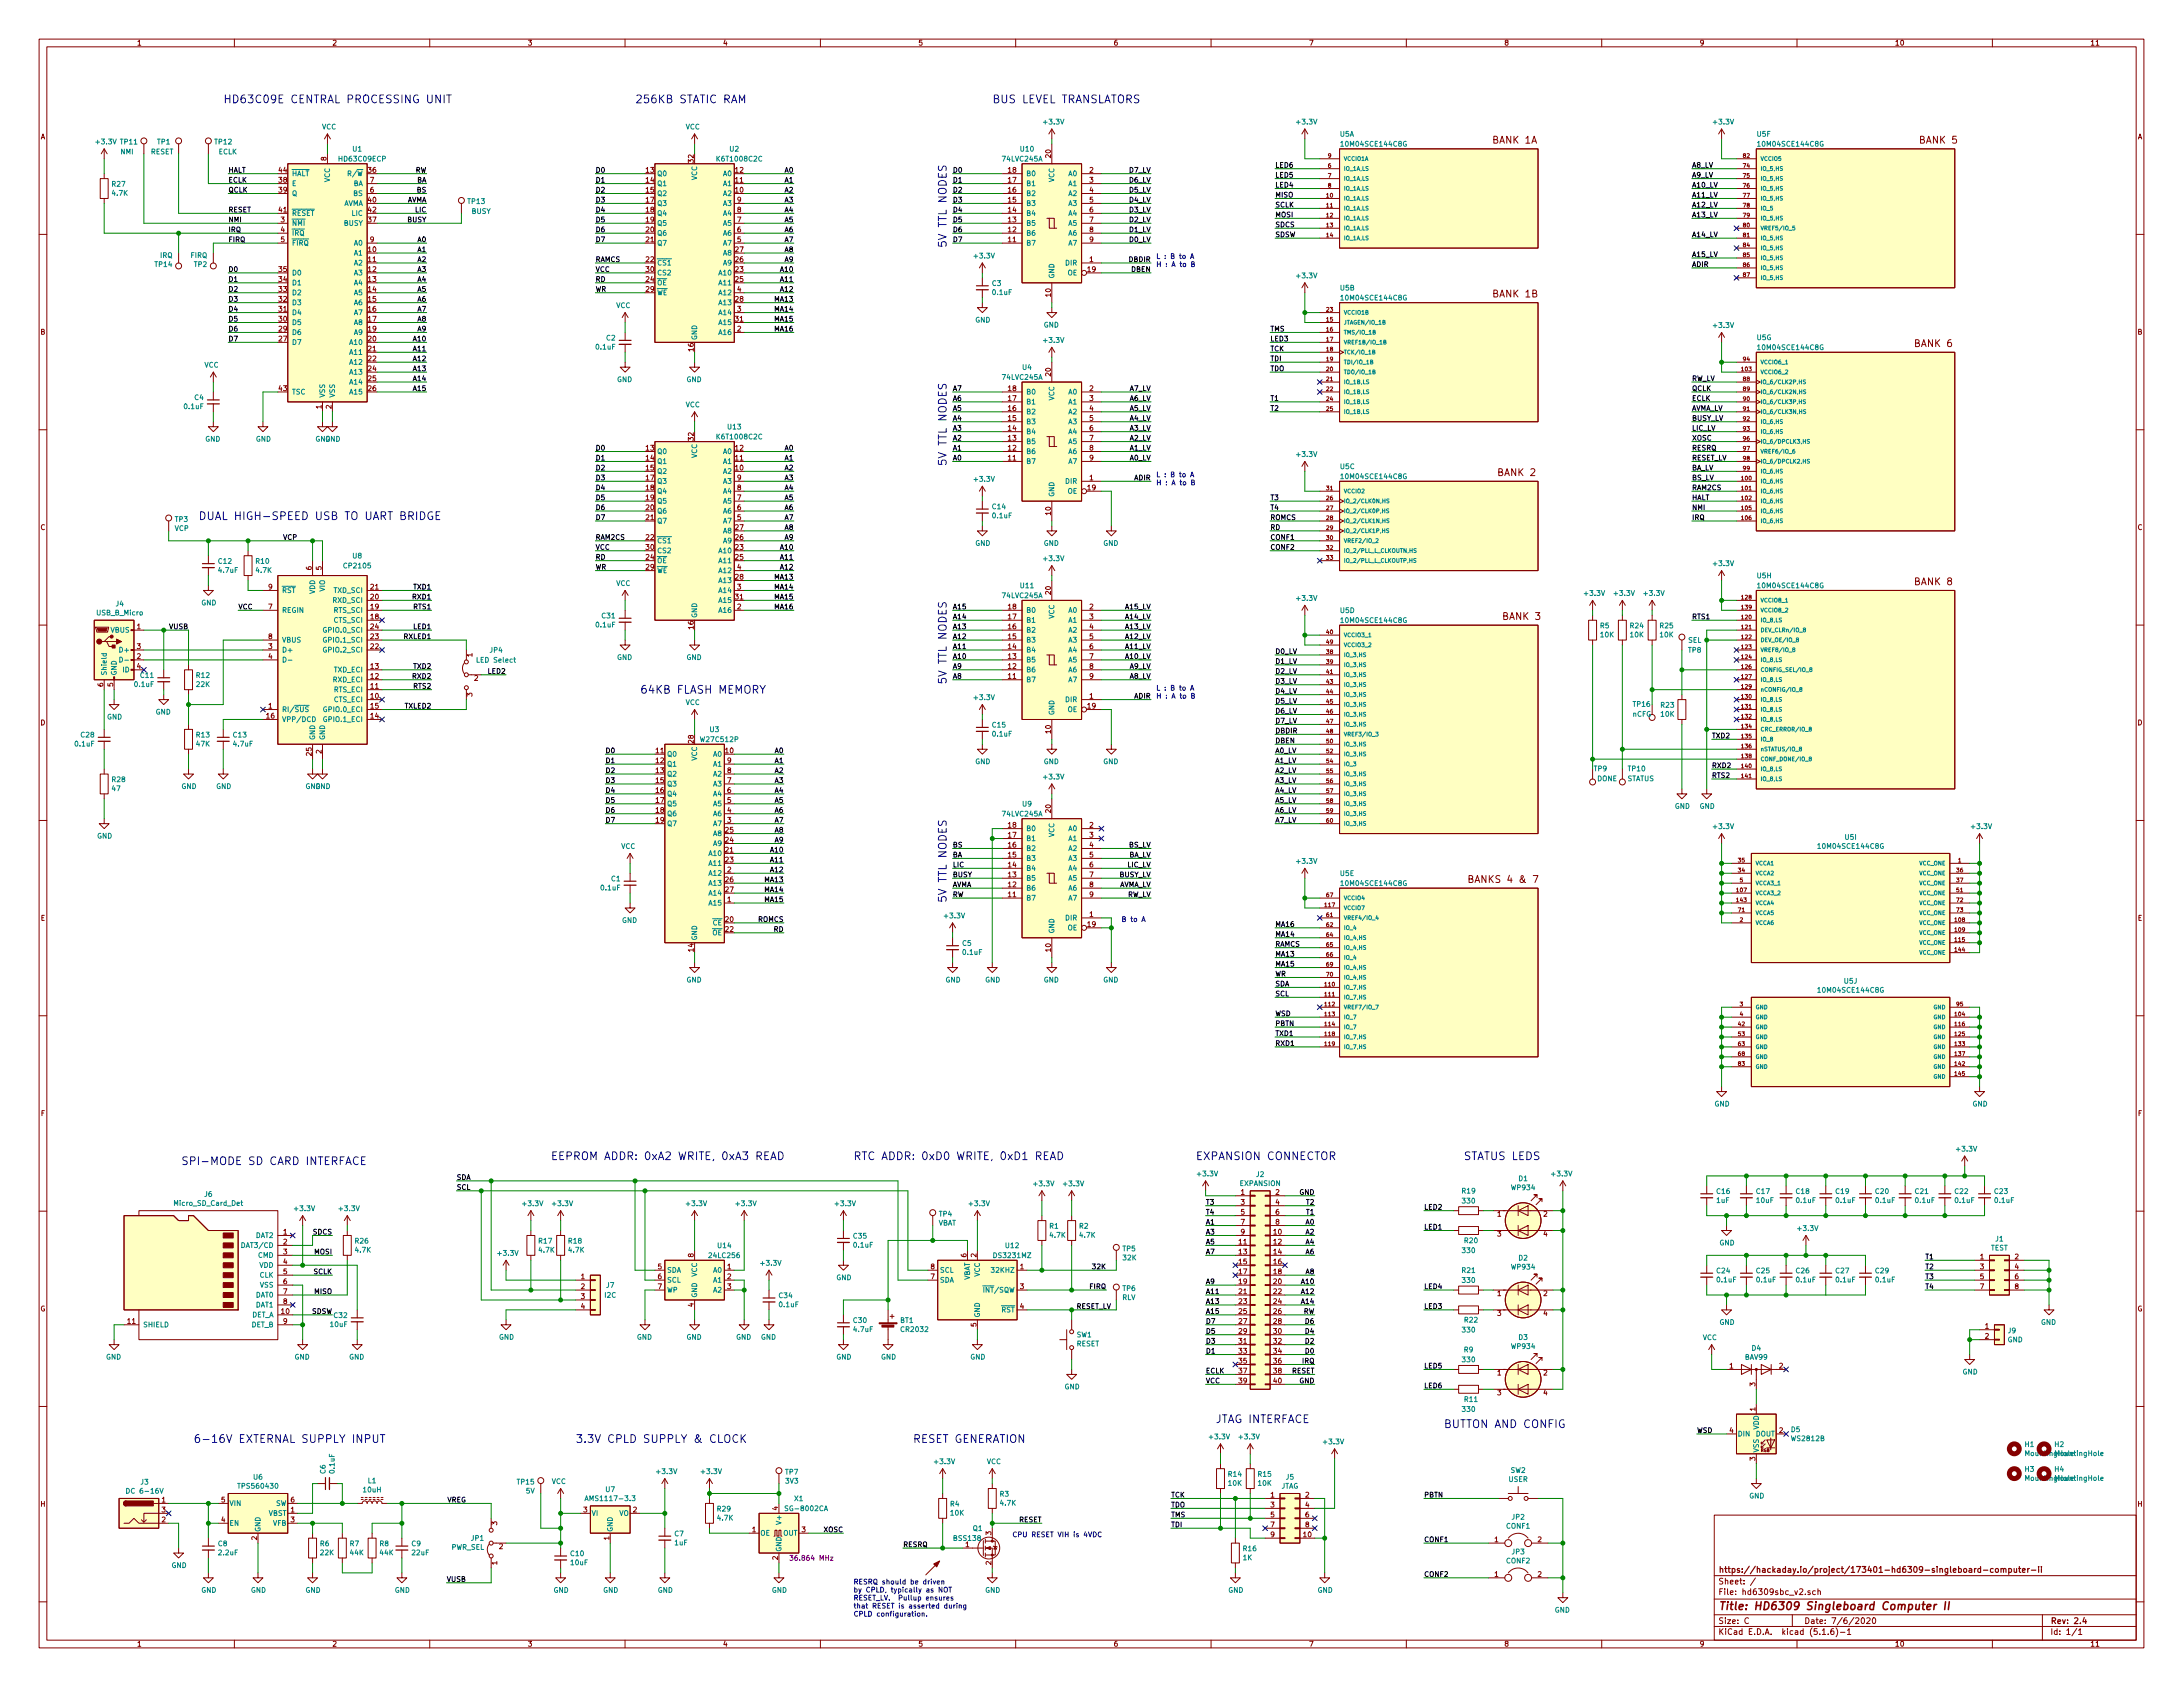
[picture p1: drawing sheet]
<svg xmlns="http://www.w3.org/2000/svg" width="559mm" height="432mm" viewBox="0 0 559 432" stroke-linecap="round" stroke-linejoin="round" font-family="sans-serif">
<defs><g id="words">
<g font-size="2.8" fill="#0000c2">
<text x="57.1" y="26.4">HD63C09E CENTRAL PROCESSING UNIT</text>
<text x="162.6" y="26.4">256KB STATIC RAM</text>
<text x="254" y="26.4">BUS LEVEL TRANSLATORS</text>
<text x="242.3" y="63.5" transform="rotate(-90 242.3 63.5)">5V TTL NODES</text>
<text x="242.3" y="119.4" transform="rotate(-90 242.3 119.4)">5V TTL NODES</text>
<text x="50.8" y="133.1">DUAL HIGH-SPEED USB TO UART BRIDGE</text>
<text x="163.8" y="177.5">64KB FLASH MEMORY</text>
<text x="242.3" y="175.3" transform="rotate(-90 242.3 175.3)">5V TTL NODES</text>
<text x="242.3" y="231.1" transform="rotate(-90 242.3 231.1)">5V TTL NODES</text>
<text x="49.9" y="298.2">SPI-MODE SD CARD INTERFACE</text>
<text x="141" y="296.9">EEPROM ADDR: 0xA2 WRITE, 0xA3 READ</text>
<text x="218.4" y="296.9">RTC ADDR: 0xD0 WRITE, 0xD1 READ</text>
<text x="306.1" y="296.9">EXPANSION CONNECTOR</text>
<text x="374.6" y="296.9">STATUS LEDS</text>
<text x="311.1" y="364.2">JTAG INTERFACE</text>
<text x="369.6" y="365.5">BUTTON AND CONFIG</text>
<text x="49.5" y="369.3">6-16V EXTERNAL SUPPLY INPUT</text>
<text x="147.3" y="369.3">3.3V CPLD SUPPLY &amp; CLOCK</text>
<text x="233.7" y="369.3">RESET GENERATION</text>
</g>
<text font-size="2.8" fill="#840000" x="439.8" y="412.1">Title: HD6309 Singleboard Computer II</text>
<g font-size="2.5" fill="#840000">
<text x="382.2" y="36.8">BANK 1A</text>
<text x="491.6" y="36.8">BANK 5</text>
<text x="382.4" y="76.1">BANK 1B</text>
<text x="490.3" y="88.8">BANK 6</text>
<text x="383.6" y="121.8">BANK 2</text>
<text x="490.3" y="149.8">BANK 8</text>
<text x="384.9" y="158.7">BANK 3</text>
<text x="377.1" y="226">BANKS 4 &amp; 7</text>
</g>
<g font-size="2.1" fill="#840000">
<text x="439.8" y="405.5">Sheet: /</text>
<text x="439.8" y="402.5">https://hackaday.io/project/173401-hd6309-singleboard-computer-ii</text>
<text x="439.8" y="408.2">File: hd6309sbc_v2.sch</text>
<text x="439.8" y="418.4">KiCad E.D.A. kicad (5.1.6)-1</text>
<text x="439.8" y="415.6">Size: C</text>
<text x="461.8" y="415.6">Date: 7/6/2020</text>
<text x="524.8" y="415.6">Rev: 2.4</text>
<text x="524.8" y="418.4">Id: 1/1</text>
</g>
<g font-size="1.8" fill="#840000">
<text x="35" y="11.6">1</text>
<text x="85" y="11.6">2</text>
<text x="135" y="11.6">3</text>
<text x="185" y="11.6">4</text>
<text x="235" y="11.6">5</text>
<text x="285" y="11.6">6</text>
<text x="335" y="11.6">7</text>
<text x="385" y="11.6">8</text>
<text x="435" y="11.6">9</text>
<text x="485" y="11.6">10</text>
<text x="535" y="11.6">11</text>
<text x="10.4" y="35.6">A</text>
<text x="547.2" y="35.6">A</text>
<text x="83.6" y="41.1" transform="rotate(-90 83.6 41.1)">8</text>
<text x="177.5" y="41.6" transform="rotate(-90 177.5 41.6)">32</text>
<text x="269" y="40.3" transform="rotate(-90 269 40.3)">20</text>
<text x="71.4" y="46.7">38</text>
<text x="71.4" y="44.2">44</text>
<text x="94.3" y="44.2">36</text>
<text x="94.8" y="46.7">7</text>
<text x="165.4" y="44.2">13</text>
<text x="165.4" y="46.7">14</text>
<text x="188.3" y="46.7">11</text>
<text x="188.3" y="44.2">12</text>
<text x="258.1" y="46.7">17</text>
<text x="258.1" y="44.2">18</text>
<text x="278.9" y="44.2">2</text>
<text x="278.9" y="46.7">3</text>
<text x="71.4" y="49.3">39</text>
<text x="94.3" y="51.8">40</text>
<text x="94.8" y="49.3">6</text>
<text x="165.4" y="49.3">15</text>
<text x="165.4" y="51.8">17</text>
<text x="188.3" y="49.3">10</text>
<text x="188.7" y="51.8">9</text>
<text x="258.1" y="51.8">15</text>
<text x="258.1" y="49.3">16</text>
<text x="278.9" y="49.3">4</text>
<text x="278.9" y="51.8">5</text>
<text x="71.4" y="54.4">41</text>
<text x="71.9" y="56.9">3</text>
<text x="71.9" y="59.4">4</text>
<text x="94.3" y="56.9">37</text>
<text x="94.3" y="54.4">42</text>
<text x="165.4" y="54.4">18</text>
<text x="165.4" y="56.9">19</text>
<text x="165.4" y="59.4">20</text>
<text x="188.7" y="59.4">6</text>
<text x="188.7" y="56.9">7</text>
<text x="188.7" y="54.4">8</text>
<text x="258.1" y="59.4">12</text>
<text x="258.1" y="56.9">13</text>
<text x="258.1" y="54.4">14</text>
<text x="278.9" y="54.4">6</text>
<text x="278.9" y="56.9">7</text>
<text x="278.9" y="59.4">8</text>
<text x="71.9" y="62">5</text>
<text x="94.3" y="64.5">10</text>
<text x="94.8" y="62">9</text>
<text x="165.4" y="62">21</text>
<text x="188.3" y="64.5">27</text>
<text x="188.7" y="62">5</text>
<text x="258.1" y="62">11</text>
<text x="278.9" y="62">9</text>
<text x="71.4" y="69.6">35</text>
<text x="94.3" y="67.1">11</text>
<text x="94.3" y="69.6">12</text>
<text x="165.4" y="67.1">22</text>
<text x="165.4" y="69.6">30</text>
<text x="188.3" y="69.6">23</text>
<text x="188.3" y="67.1">26</text>
<text x="278.4" y="69.6">19</text>
<text x="278.9" y="67.1">1</text>
<text x="71.4" y="77.2">32</text>
<text x="71.4" y="74.7">33</text>
<text x="71.4" y="72.1">34</text>
<text x="94.3" y="72.1">13</text>
<text x="94.3" y="74.7">14</text>
<text x="94.3" y="77.2">15</text>
<text x="165.4" y="72.1">24</text>
<text x="165.4" y="74.7">29</text>
<text x="188.3" y="72.1">25</text>
<text x="188.3" y="77.2">28</text>
<text x="188.7" y="74.7">4</text>
<text x="269" y="75.9" transform="rotate(-90 269 75.9)">10</text>
<text x="71.4" y="82.3">30</text>
<text x="71.4" y="79.8">31</text>
<text x="94.3" y="79.8">16</text>
<text x="94.3" y="82.3">17</text>
<text x="188.3" y="82.3">31</text>
<text x="188.7" y="79.8">3</text>
<text x="10.4" y="85.6">B</text>
<text x="71.4" y="87.4">27</text>
<text x="71.4" y="84.8">29</text>
<text x="94.3" y="84.8">19</text>
<text x="94.3" y="87.4">20</text>
<text x="94.3" y="89.9">21</text>
<text x="177.5" y="89.9" transform="rotate(-90 177.5 89.9)">16</text>
<text x="188.7" y="84.8">2</text>
<text x="547.2" y="85.6">B</text>
<text x="94.3" y="92.5">22</text>
<text x="94.3" y="95">24</text>
<text x="71.4" y="100.1">43</text>
<text x="94.3" y="97.5">25</text>
<text x="94.3" y="100.1">26</text>
<text x="258.1" y="100.1">18</text>
<text x="269" y="96.2" transform="rotate(-90 269 96.2)">20</text>
<text x="278.9" y="100.1">2</text>
<text x="82.3" y="104.6" transform="rotate(-90 82.3 104.6)">1</text>
<text x="84.8" y="104.6" transform="rotate(-90 84.8 104.6)">2</text>
<text x="258.1" y="107.7">15</text>
<text x="258.1" y="105.2">16</text>
<text x="258.1" y="102.6">17</text>
<text x="278.9" y="102.6">3</text>
<text x="278.9" y="105.2">4</text>
<text x="278.9" y="107.7">5</text>
<text x="177.5" y="112.7" transform="rotate(-90 177.5 112.7)">32</text>
<text x="258.1" y="112.8">13</text>
<text x="258.1" y="110.2">14</text>
<text x="278.9" y="110.2">6</text>
<text x="278.9" y="112.8">7</text>
<text x="165.4" y="115.3">13</text>
<text x="165.4" y="117.9">14</text>
<text x="188.3" y="117.9">11</text>
<text x="188.3" y="115.3">12</text>
<text x="258.1" y="117.9">11</text>
<text x="258.1" y="115.3">12</text>
<text x="278.9" y="115.3">8</text>
<text x="278.9" y="117.9">9</text>
<text x="165.4" y="120.4">15</text>
<text x="165.4" y="122.9">17</text>
<text x="165.4" y="125.5">18</text>
<text x="188.3" y="120.4">10</text>
<text x="188.7" y="125.5">8</text>
<text x="188.7" y="122.9">9</text>
<text x="278.4" y="125.5">19</text>
<text x="278.9" y="122.9">1</text>
<text x="165.4" y="128">19</text>
<text x="165.4" y="130.6">20</text>
<text x="188.7" y="130.6">6</text>
<text x="188.7" y="128">7</text>
<text x="269" y="131.8" transform="rotate(-90 269 131.8)">10</text>
<text x="10.4" y="135.6">C</text>
<text x="165.4" y="133.1">21</text>
<text x="188.3" y="135.6">27</text>
<text x="188.7" y="133.1">5</text>
<text x="547.2" y="135.6">C</text>
<text x="165.4" y="138.2">22</text>
<text x="165.4" y="143.3">24</text>
<text x="165.4" y="140.7">30</text>
<text x="188.3" y="140.7">23</text>
<text x="188.3" y="143.3">25</text>
<text x="188.3" y="138.2">26</text>
<text x="79.8" y="145.9" transform="rotate(-90 79.8 145.9)">6</text>
<text x="82.3" y="145.9" transform="rotate(-90 82.3 145.9)">5</text>
<text x="165.4" y="145.8">29</text>
<text x="188.3" y="148.3">28</text>
<text x="188.7" y="145.8">4</text>
<text x="68.7" y="156">7</text>
<text x="68.7" y="150.9">9</text>
<text x="94.9" y="156">19</text>
<text x="94.9" y="153.4">20</text>
<text x="94.9" y="150.9">21</text>
<text x="188.3" y="153.4">31</text>
<text x="188.7" y="156">2</text>
<text x="188.7" y="150.9">3</text>
<text x="258.1" y="156">18</text>
<text x="269" y="152.1" transform="rotate(-90 269 152.1)">20</text>
<text x="278.9" y="156">2</text>
<text x="35.1" y="161">1</text>
<text x="94.9" y="158.5">18</text>
<text x="94.9" y="161">24</text>
<text x="177.5" y="161" transform="rotate(-90 177.5 161)">16</text>
<text x="258.1" y="161">16</text>
<text x="258.1" y="158.5">17</text>
<text x="278.9" y="158.5">3</text>
<text x="278.9" y="161">4</text>
<text x="35.1" y="166.1">3</text>
<text x="68.7" y="166.1">3</text>
<text x="68.7" y="163.6">8</text>
<text x="94.9" y="166.1">22</text>
<text x="94.9" y="163.6">23</text>
<text x="258.1" y="166.1">14</text>
<text x="258.1" y="163.6">15</text>
<text x="278.9" y="163.6">5</text>
<text x="278.9" y="166.1">6</text>
<text x="35.1" y="168.7">2</text>
<text x="35.1" y="171.2">4</text>
<text x="68.7" y="168.7">4</text>
<text x="94.9" y="173.7">12</text>
<text x="94.9" y="171.2">13</text>
<text x="120.9" y="168.1" transform="rotate(-90 120.9 168.1)">1</text>
<text x="258.1" y="173.7">11</text>
<text x="258.1" y="171.2">12</text>
<text x="258.1" y="168.7">13</text>
<text x="278.9" y="168.7">7</text>
<text x="278.9" y="171.2">8</text>
<text x="278.9" y="173.7">9</text>
<text x="26.4" y="175.7" transform="rotate(-90 26.4 175.7)">6</text>
<text x="29" y="175.7" transform="rotate(-90 29 175.7)">5</text>
<text x="94.9" y="178.8">10</text>
<text x="94.9" y="176.3">11</text>
<text x="120.9" y="178.3" transform="rotate(-90 120.9 178.3)">3</text>
<text x="121.4" y="174.2">2</text>
<text x="278.9" y="178.8">1</text>
<text x="10.4" y="185.6">D</text>
<text x="68.2" y="183.9">16</text>
<text x="68.7" y="181.4">1</text>
<text x="94.9" y="183.9">14</text>
<text x="94.9" y="181.4">15</text>
<text x="278.4" y="181.4">19</text>
<text x="547.2" y="185.6">D</text>
<text x="177.5" y="190.2" transform="rotate(-90 177.5 190.2)">28</text>
<text x="269" y="187.7" transform="rotate(-90 269 187.7)">10</text>
<text x="79.8" y="193.4" transform="rotate(-90 79.8 193.4)">25</text>
<text x="82.3" y="192.9" transform="rotate(-90 82.3 192.9)">2</text>
<text x="167.9" y="192.8">11</text>
<text x="167.9" y="195.3">12</text>
<text x="167.9" y="197.9">13</text>
<text x="185.7" y="192.8">10</text>
<text x="186.2" y="197.9">8</text>
<text x="186.2" y="195.3">9</text>
<text x="167.9" y="200.4">15</text>
<text x="167.9" y="202.9">16</text>
<text x="186.2" y="202.9">6</text>
<text x="186.2" y="200.4">7</text>
<text x="167.9" y="205.5">17</text>
<text x="167.9" y="208">18</text>
<text x="186.2" y="208">4</text>
<text x="186.2" y="205.5">5</text>
<text x="269" y="208" transform="rotate(-90 269 208)">20</text>
<text x="167.9" y="210.6">19</text>
<text x="185.7" y="215.6">24</text>
<text x="185.7" y="213.1">25</text>
<text x="186.2" y="210.6">3</text>
<text x="258.1" y="214.4">17</text>
<text x="258.1" y="211.8">18</text>
<text x="278.9" y="211.8">2</text>
<text x="278.9" y="214.4">3</text>
<text x="185.7" y="218.2">21</text>
<text x="185.7" y="220.7">23</text>
<text x="258.1" y="222">14</text>
<text x="258.1" y="219.5">15</text>
<text x="258.1" y="216.9">16</text>
<text x="278.9" y="216.9">4</text>
<text x="278.9" y="219.5">5</text>
<text x="278.9" y="222">6</text>
<text x="185.7" y="225.8">26</text>
<text x="186.2" y="223.3">2</text>
<text x="258.1" y="227.1">12</text>
<text x="258.1" y="224.5">13</text>
<text x="278.9" y="224.5">7</text>
<text x="278.9" y="227.1">8</text>
<text x="185.7" y="228.3">27</text>
<text x="186.2" y="230.9">1</text>
<text x="258.1" y="229.6">11</text>
<text x="278.9" y="229.6">9</text>
<text x="10.4" y="235.6">E</text>
<text x="185.7" y="236">20</text>
<text x="185.7" y="238.5">22</text>
<text x="278.4" y="237.2">19</text>
<text x="278.9" y="234.7">1</text>
<text x="547.2" y="235.6">E</text>
<text x="177.5" y="243.5" transform="rotate(-90 177.5 243.5)">14</text>
<text x="269" y="243.5" transform="rotate(-90 269 243.5)">10</text>
<text x="10.5" y="285.6">F</text>
<text x="547.3" y="285.6">F</text>
<text x="317.7" y="305.8">1</text>
<text x="326.5" y="305.8">2</text>
<text x="317.7" y="308.4">3</text>
<text x="317.7" y="310.9">5</text>
<text x="326.5" y="308.4">4</text>
<text x="326.5" y="310.9">6</text>
<text x="383.3" y="311.4">1</text>
<text x="395.1" y="311.4">2</text>
<text x="72.5" y="316">1</text>
<text x="317.7" y="313.4">7</text>
<text x="317.7" y="316">9</text>
<text x="326.1" y="316">10</text>
<text x="326.5" y="313.4">8</text>
<text x="383.3" y="316.5">3</text>
<text x="395.1" y="316.5">4</text>
<text x="72.5" y="318.5">2</text>
<text x="72.5" y="321.1">3</text>
<text x="72.5" y="323.6">4</text>
<text x="177.5" y="321.8" transform="rotate(-90 177.5 321.8)">8</text>
<text x="247.4" y="321.8" transform="rotate(-90 247.4 321.8)">6</text>
<text x="249.9" y="321.8" transform="rotate(-90 249.9 321.8)">2</text>
<text x="317.2" y="318.5">11</text>
<text x="317.2" y="321.1">13</text>
<text x="317.2" y="323.6">15</text>
<text x="326.1" y="318.5">12</text>
<text x="326.1" y="321.1">14</text>
<text x="326.1" y="323.6">16</text>
<text x="506.9" y="322.3">1</text>
<text x="515.8" y="322.3">2</text>
<text x="72.5" y="326.1">5</text>
<text x="72.5" y="328.7">6</text>
<text x="148.7" y="327.4">1</text>
<text x="148.7" y="329.9">2</text>
<text x="168.4" y="324.9">5</text>
<text x="168.4" y="327.4">6</text>
<text x="168.4" y="329.9">7</text>
<text x="186.2" y="324.9">1</text>
<text x="186.2" y="327.4">2</text>
<text x="186.2" y="329.9">3</text>
<text x="238.3" y="327.4">7</text>
<text x="238.3" y="324.9">8</text>
<text x="261.1" y="324.9">1</text>
<text x="261.1" y="329.9">3</text>
<text x="317.2" y="326.1">17</text>
<text x="317.2" y="328.7">19</text>
<text x="326.1" y="326.1">18</text>
<text x="326.1" y="328.7">20</text>
<text x="506.9" y="324.9">3</text>
<text x="506.9" y="327.4">5</text>
<text x="506.9" y="329.9">7</text>
<text x="515.8" y="324.9">4</text>
<text x="515.8" y="327.4">6</text>
<text x="515.8" y="329.9">8</text>
<text x="10.3" y="335.6">G</text>
<text x="72.5" y="331.2">7</text>
<text x="72.5" y="333.8">8</text>
<text x="148.7" y="332.5">3</text>
<text x="148.7" y="335">4</text>
<text x="177.5" y="334.5" transform="rotate(-90 177.5 334.5)">4</text>
<text x="261.1" y="335">4</text>
<text x="317.2" y="331.2">21</text>
<text x="317.2" y="333.8">23</text>
<text x="326.1" y="331.2">22</text>
<text x="326.1" y="333.8">24</text>
<text x="383.3" y="331.7">1</text>
<text x="395.1" y="331.7">2</text>
<text x="547.1" y="335.6">G</text>
<text x="32.7" y="338.8">11</text>
<text x="72.1" y="336.3">10</text>
<text x="72.5" y="338.8">9</text>
<text x="249.9" y="339.6" transform="rotate(-90 249.9 339.6)">5</text>
<text x="317.2" y="336.3">25</text>
<text x="317.2" y="338.8">27</text>
<text x="317.2" y="341.4">29</text>
<text x="326.1" y="336.3">26</text>
<text x="326.1" y="338.8">28</text>
<text x="326.1" y="341.4">30</text>
<text x="383.3" y="336.8">3</text>
<text x="395.1" y="336.8">4</text>
<text x="508.2" y="340.1">1</text>
<text x="317.2" y="343.9">31</text>
<text x="317.2" y="346.5">33</text>
<text x="326.1" y="343.9">32</text>
<text x="326.1" y="346.5">34</text>
<text x="508.2" y="342.6">2</text>
<text x="317.2" y="349">35</text>
<text x="317.2" y="351.5">37</text>
<text x="326.1" y="349">36</text>
<text x="326.1" y="351.5">38</text>
<text x="383.3" y="352">1</text>
<text x="395.1" y="352">2</text>
<text x="442.7" y="350.3">1</text>
<text x="455.4" y="350.3">2</text>
<text x="317.2" y="354.1">39</text>
<text x="326.1" y="354.1">40</text>
<text x="383.3" y="357.1">3</text>
<text x="395.1" y="357.1">4</text>
<text x="449.3" y="354.8" transform="rotate(-90 449.3 354.8)">3</text>
<text x="449.3" y="361.2" transform="rotate(-90 449.3 361.2)">1</text>
<text x="442.7" y="366.8">4</text>
<text x="455.4" y="366.8">2</text>
<text x="449.3" y="373.9" transform="rotate(-90 449.3 373.9)">3</text>
<text x="325.3" y="383.3">1</text>
<text x="334.2" y="383.3">2</text>
<text x="10.4" y="385.6">H</text>
<text x="41.4" y="384.6">1</text>
<text x="41.4" y="389.6">2</text>
<text x="41.4" y="387.1">3</text>
<text x="56.7" y="389.6">4</text>
<text x="56.7" y="384.6">5</text>
<text x="74.4" y="387.1">1</text>
<text x="74.4" y="389.6">3</text>
<text x="74.4" y="384.6">6</text>
<text x="149.4" y="387.1">3</text>
<text x="162.1" y="387.1">2</text>
<text x="199.1" y="386.6" transform="rotate(-90 199.1 386.6)">4</text>
<text x="325.3" y="385.8">3</text>
<text x="325.3" y="388.4">5</text>
<text x="334.2" y="385.8">4</text>
<text x="334.2" y="388.4">6</text>
<text x="547.2" y="385.6">H</text>
<text x="65.8" y="394.2" transform="rotate(-90 65.8 394.2)">2</text>
<text x="127.3" y="390.4" transform="rotate(-90 127.3 390.4)">3</text>
<text x="156" y="394.2" transform="rotate(-90 156 394.2)">1</text>
<text x="192.6" y="392.2">1</text>
<text x="205.3" y="392.2">3</text>
<text x="247.2" y="396">1</text>
<text x="253.7" y="392.9" transform="rotate(-90 253.7 392.9)">3</text>
<text x="325.3" y="390.9">7</text>
<text x="325.3" y="393.4">9</text>
<text x="333.7" y="393.4">10</text>
<text x="334.2" y="390.9">8</text>
<text x="382.6" y="394.7">1</text>
<text x="393.6" y="394.7">2</text>
<text x="127.3" y="400.5" transform="rotate(-90 127.3 400.5)">1</text>
<text x="127.8" y="396.5">2</text>
<text x="199.1" y="399.3" transform="rotate(-90 199.1 399.3)">2</text>
<text x="253.7" y="400.5" transform="rotate(-90 253.7 400.5)">2</text>
<text x="382.6" y="403.6">1</text>
<text x="393.6" y="403.6">2</text>
<text x="35" y="421.4">1</text>
<text x="85" y="421.4">2</text>
<text x="135" y="421.4">3</text>
<text x="185" y="421.4">4</text>
<text x="235" y="421.4">5</text>
<text x="285" y="421.4">6</text>
<text x="335" y="421.4">7</text>
<text x="385" y="421.4">8</text>
<text x="435" y="421.4">9</text>
<text x="485" y="421.4">10</text>
<text x="535" y="421.4">11</text>
</g>
<g font-size="1.8" fill="#008484">
<text x="82.4" y="33.1">VCC</text>
<text x="175.5" y="33.1">VCC</text>
<text x="267.3" y="31.9">+3.3V</text>
<text x="332.1" y="31.9">+3.3V</text>
<text x="343" y="35">U5A</text>
<text x="438.7" y="31.9">+3.3V</text>
<text x="449.8" y="35">U5F</text>
<text x="24.7" y="36.9">+3.3V</text>
<text x="30.9" y="37">TP11</text>
<text x="30.9" y="39.5">NMI</text>
<text x="38.6" y="39.5">RESET</text>
<text x="40.3" y="37">TP1</text>
<text x="55" y="37">TP12</text>
<text x="55.9" y="39.5">ECLK</text>
<text x="87" y="41.3">HD63C09ECP</text>
<text x="90.3" y="38.8">U1</text>
<text x="183.8" y="41.3">K6T1008C2C</text>
<text x="186.8" y="38.8">U2</text>
<text x="256.8" y="41.3">74LVC245A</text>
<text x="261.3" y="38.8">U10</text>
<text x="343.8" y="37.5">10M04SCE144C8G</text>
<text x="450.5" y="37.5">10M04SCE144C8G</text>
<text x="28.7" y="47.8">R27</text>
<text x="74.7" y="47.6">E</text>
<text x="74.7" y="45.1">HALT</text>
<text x="84.5" y="46.7" transform="rotate(-90 84.5 46.7)">VCC</text>
<text x="89.5" y="45.1">R/W</text>
<text x="90.4" y="47.6">BA</text>
<text x="168.1" y="45.1">Q0</text>
<text x="168.1" y="47.6">Q1</text>
<text x="178.4" y="46.2" transform="rotate(-90 178.4 46.2)">VCC</text>
<text x="185.2" y="47.6">A1</text>
<text x="185.2" y="45.1">A0</text>
<text x="262.6" y="47.6">B1</text>
<text x="262.6" y="45.1">B0</text>
<text x="269.9" y="46.7" transform="rotate(-90 269.9 46.7)">VCC</text>
<text x="273.6" y="45.1">A0</text>
<text x="273.6" y="47.6">A1</text>
<text x="28.8" y="50.1">4.7K</text>
<text x="74.7" y="50.2">Q</text>
<text x="87.8" y="52.7">AVMA</text>
<text x="90.5" y="50.2">BS</text>
<text x="119.8" y="52.2">TP13</text>
<text x="168.1" y="50.2">Q2</text>
<text x="168.1" y="52.7">Q3</text>
<text x="185.2" y="50.2">A2</text>
<text x="185.2" y="52.7">A3</text>
<text x="262.6" y="52.7">B3</text>
<text x="262.6" y="50.2">B2</text>
<text x="273.6" y="50.2">A2</text>
<text x="273.6" y="52.7">A3</text>
<text x="74.7" y="57.8">NMI</text>
<text x="74.7" y="55.2">RESET</text>
<text x="88.1" y="57.8">BUSY</text>
<text x="90.1" y="55.2">LIC</text>
<text x="120.7" y="54.7">BUSY</text>
<text x="168.1" y="55.2">Q4</text>
<text x="168.1" y="57.8">Q5</text>
<text x="185.2" y="57.8">A5</text>
<text x="185.2" y="55.2">A4</text>
<text x="262.6" y="57.8">B5</text>
<text x="262.6" y="55.2">B4</text>
<text x="273.6" y="55.2">A4</text>
<text x="273.6" y="57.8">A5</text>
<text x="74.7" y="60.3">IRQ</text>
<text x="74.7" y="62.9">FIRQ</text>
<text x="90.7" y="65.4">A1</text>
<text x="90.7" y="62.9">A0</text>
<text x="168.1" y="60.3">Q6</text>
<text x="168.1" y="62.9">Q7</text>
<text x="185.2" y="65.4">A8</text>
<text x="185.2" y="62.9">A7</text>
<text x="185.2" y="60.3">A6</text>
<text x="262.6" y="62.9">B7</text>
<text x="262.6" y="60.3">B6</text>
<text x="273.6" y="60.3">A6</text>
<text x="273.6" y="62.9">A7</text>
<text x="39.7" y="68.3">TP14</text>
<text x="41" y="66">IRQ</text>
<text x="48.8" y="66">FIRQ</text>
<text x="49.7" y="68.3">TP2</text>
<text x="74.7" y="70.5">D0</text>
<text x="90.7" y="67.9">A2</text>
<text x="90.7" y="70.5">A3</text>
<text x="168.1" y="67.9">CS1</text>
<text x="168.1" y="70.5">CS2</text>
<text x="184.2" y="70.5">A10</text>
<text x="185.2" y="67.9">A9</text>
<text x="249.5" y="66.1">+3.3V</text>
<text x="269.9" y="71.4" transform="rotate(-90 269.9 71.4)">GND</text>
<text x="272.8" y="67.9">DIR</text>
<text x="273.3" y="70.5">OE</text>
<text x="332.1" y="71.2">+3.3V</text>
<text x="74.7" y="75.6">D2</text>
<text x="74.7" y="73">D1</text>
<text x="90.7" y="73">A4</text>
<text x="90.7" y="75.6">A5</text>
<text x="168.1" y="73">OE</text>
<text x="168.1" y="75.6">WE</text>
<text x="184.2" y="73">A11</text>
<text x="184.2" y="75.6">A12</text>
<text x="254" y="73.2">C3</text>
<text x="254.2" y="75.5">0.1uF</text>
<text x="343.1" y="74.3">U5B</text>
<text x="343.8" y="76.9">10M04SCE144C8G</text>
<text x="74.7" y="83.2">D5</text>
<text x="74.7" y="80.6">D4</text>
<text x="74.7" y="78.1">D3</text>
<text x="90.7" y="78.1">A6</text>
<text x="90.7" y="80.6">A7</text>
<text x="90.7" y="83.2">A8</text>
<text x="157.7" y="78.8">VCC</text>
<text x="184.2" y="78.1">A13</text>
<text x="184.2" y="80.6">A14</text>
<text x="184.2" y="83.2">A15</text>
<text x="249.6" y="82.6">GND</text>
<text x="267.2" y="83.8">GND</text>
<text x="438.7" y="83.9">+3.3V</text>
<text x="74.7" y="88.3">D7</text>
<text x="74.7" y="85.7">D6</text>
<text x="89.7" y="88.3">A10</text>
<text x="90.7" y="85.7">A9</text>
<text x="152.7" y="89.5">0.1uF</text>
<text x="155.2" y="87.1">C2</text>
<text x="178.4" y="87.1" transform="rotate(-90 178.4 87.1)">GND</text>
<text x="184.2" y="85.7">A16</text>
<text x="267.3" y="87.7">+3.3V</text>
<text x="449.8" y="87">U5G</text>
<text x="450.5" y="89.6">10M04SCE144C8G</text>
<text x="52.3" y="94.1">VCC</text>
<text x="89.7" y="90.8">A11</text>
<text x="89.7" y="93.3">A12</text>
<text x="89.7" y="95.9">A13</text>
<text x="261.8" y="94.7">U4</text>
<text x="74.7" y="101">TSC</text>
<text x="83.2" y="101.9" transform="rotate(-90 83.2 101.9)">VSS</text>
<text x="85.7" y="101.9" transform="rotate(-90 85.7 101.9)">VSS</text>
<text x="89.7" y="98.4">A14</text>
<text x="89.7" y="101">A15</text>
<text x="157.9" y="97.8">GND</text>
<text x="175.7" y="97.8">GND</text>
<text x="256.8" y="97.2">74LVC245A</text>
<text x="262.6" y="101">B0</text>
<text x="273.6" y="101">A0</text>
<text x="47.2" y="104.7">0.1uF</text>
<text x="49.8" y="102.4">C4</text>
<text x="175.5" y="104.2">VCC</text>
<text x="262.6" y="106">B2</text>
<text x="262.6" y="103.5">B1</text>
<text x="269.9" y="102.5" transform="rotate(-90 269.9 102.5)">VCC</text>
<text x="273.6" y="103.5">A1</text>
<text x="273.6" y="106">A2</text>
<text x="52.5" y="113">GND</text>
<text x="65.5" y="113">GND</text>
<text x="80.7" y="113">GND</text>
<text x="83.3" y="113">GND</text>
<text x="183.8" y="112.4">K6T1008C2C</text>
<text x="186.3" y="109.9">U13</text>
<text x="262.6" y="113.7">B5</text>
<text x="262.6" y="111.1">B4</text>
<text x="262.6" y="108.6">B3</text>
<text x="273.6" y="108.6">A3</text>
<text x="273.6" y="111.1">A4</text>
<text x="273.6" y="113.7">A5</text>
<text x="168.1" y="116.2">Q0</text>
<text x="168.1" y="118.7">Q1</text>
<text x="178.4" y="117.3" transform="rotate(-90 178.4 117.3)">VCC</text>
<text x="185.2" y="118.7">A1</text>
<text x="185.2" y="116.2">A0</text>
<text x="262.6" y="118.7">B7</text>
<text x="262.6" y="116.2">B6</text>
<text x="273.6" y="116.2">A6</text>
<text x="273.6" y="118.7">A7</text>
<text x="332.1" y="116.9">+3.3V</text>
<text x="168.1" y="121.3">Q2</text>
<text x="168.1" y="123.8">Q3</text>
<text x="185.2" y="121.3">A2</text>
<text x="185.2" y="123.8">A3</text>
<text x="249.5" y="123.3">+3.3V</text>
<text x="272.8" y="123.8">DIR</text>
<text x="343.1" y="120.1">U5C</text>
<text x="343.8" y="122.6">10M04SCE144C8G</text>
<text x="168.1" y="126.4">Q4</text>
<text x="168.1" y="128.9">Q5</text>
<text x="168.1" y="131.4">Q6</text>
<text x="185.2" y="131.4">A6</text>
<text x="185.2" y="128.9">A5</text>
<text x="185.2" y="126.4">A4</text>
<text x="254.1" y="130.3">C14</text>
<text x="269.9" y="127.3" transform="rotate(-90 269.9 127.3)">GND</text>
<text x="273.3" y="126.4">OE</text>
<text x="44.7" y="135.9">VCP</text>
<text x="44.8" y="133.6">TP3</text>
<text x="168.1" y="134">Q7</text>
<text x="185.2" y="136.5">A8</text>
<text x="185.2" y="134">A7</text>
<text x="254.2" y="132.6">0.1uF</text>
<text x="90.3" y="142.9">U8</text>
<text x="168.1" y="139.1">CS1</text>
<text x="168.1" y="141.6">CS2</text>
<text x="184.2" y="141.6">A10</text>
<text x="185.2" y="139.1">A9</text>
<text x="249.6" y="139.7">GND</text>
<text x="267.2" y="139.7">GND</text>
<text x="267.3" y="143.6">+3.3V</text>
<text x="282.4" y="139.7">GND</text>
<text x="56" y="144.3">C12</text>
<text x="56.1" y="146.6">4.7uF</text>
<text x="65.6" y="144.3">R10</text>
<text x="65.6" y="146.6">4.7K</text>
<text x="88.2" y="145.5">CP2105</text>
<text x="157.7" y="150">VCC</text>
<text x="168.1" y="144.1">OE</text>
<text x="168.1" y="146.7">WE</text>
<text x="184.2" y="144.1">A11</text>
<text x="184.2" y="149.2">A13</text>
<text x="184.2" y="146.7">A12</text>
<text x="438.7" y="144.9">+3.3V</text>
<text x="449.8" y="148">U5H</text>
<text x="29.7" y="155.2">J4</text>
<text x="51.5" y="154.9">GND</text>
<text x="72.1" y="151.8">RST</text>
<text x="80.6" y="152.1" transform="rotate(-90 80.6 152.1)">VDD</text>
<text x="83.2" y="151.4" transform="rotate(-90 83.2 151.4)">VIO</text>
<text x="85.3" y="154.3">RXD_SCI</text>
<text x="85.5" y="151.8">TXD_SCI</text>
<text x="184.2" y="151.8">A14</text>
<text x="184.2" y="154.3">A15</text>
<text x="256.8" y="153.1">74LVC245A</text>
<text x="261.3" y="150.5">U11</text>
<text x="332.1" y="153.8">+3.3V</text>
<text x="405.7" y="152.5">+3.3V</text>
<text x="413.3" y="152.5">+3.3V</text>
<text x="421" y="152.5">+3.3V</text>
<text x="450.5" y="150.5">10M04SCE144C8G</text>
<text x="24.8" y="157.5">USB_B_Micro</text>
<text x="28.4" y="161.9">VBUS</text>
<text x="72.1" y="156.8">REGIN</text>
<text x="83.1" y="161.9">GPIO.0_SCI</text>
<text x="85.5" y="159.4">CTS_SCI</text>
<text x="85.5" y="156.8">RTS_SCI</text>
<text x="152.7" y="160.6">0.1uF</text>
<text x="154.1" y="158.3">C31</text>
<text x="178.4" y="158.2" transform="rotate(-90 178.4 158.2)">GND</text>
<text x="184.2" y="156.8">A16</text>
<text x="262.6" y="161.9">B2</text>
<text x="262.6" y="159.4">B1</text>
<text x="262.6" y="156.8">B0</text>
<text x="269.9" y="158.4" transform="rotate(-90 269.9 158.4)">VCC</text>
<text x="273.6" y="156.8">A0</text>
<text x="273.6" y="159.4">A1</text>
<text x="273.6" y="161.9">A2</text>
<text x="343.1" y="156.9">U5D</text>
<text x="343.8" y="159.4">10M04SCE144C8G</text>
<text x="409.7" y="160.8">R5</text>
<text x="417.3" y="160.8">R24</text>
<text x="425" y="160.8">R25</text>
<text x="31" y="167">D+</text>
<text x="72.1" y="167">D+</text>
<text x="72.1" y="164.5">VBUS</text>
<text x="83.1" y="167">GPIO.2_SCI</text>
<text x="83.1" y="164.5">GPIO.1_SCI</text>
<text x="125.4" y="167.1">JP4</text>
<text x="262.6" y="167">B4</text>
<text x="262.6" y="164.5">B3</text>
<text x="273.6" y="164.5">A3</text>
<text x="273.6" y="167">A4</text>
<text x="409.7" y="163.1">10K</text>
<text x="417.3" y="163.1">10K</text>
<text x="425" y="163.1">10K</text>
<text x="432.1" y="164.5">SEL</text>
<text x="432.2" y="167.1">TP8</text>
<text x="27.3" y="173" transform="rotate(-90 27.3 173)">Shield</text>
<text x="29.8" y="173" transform="rotate(-90 29.8 173)">GND</text>
<text x="31.5" y="172.1">ID</text>
<text x="36" y="173.5">C11</text>
<text x="50.3" y="173.5">R12</text>
<text x="85.5" y="172.1">TXD_ECI</text>
<text x="122.4" y="169.6">LED Select</text>
<text x="157.9" y="168.9">GND</text>
<text x="175.7" y="168.9">GND</text>
<text x="262.6" y="172.1">B6</text>
<text x="262.6" y="169.5">B5</text>
<text x="273.6" y="169.5">A5</text>
<text x="273.6" y="172.1">A6</text>
<text x="34.5" y="175.8">0.1uF</text>
<text x="50.3" y="175.8">22K</text>
<text x="85.3" y="174.6">RXD_ECI</text>
<text x="85.5" y="179.7">CTS_ECI</text>
<text x="85.5" y="177.2">RTS_ECI</text>
<text x="249.5" y="179.2">+3.3V</text>
<text x="262.6" y="174.6">B7</text>
<text x="272.8" y="179.7">DIR</text>
<text x="273.6" y="174.6">A7</text>
<text x="27.4" y="184.1">GND</text>
<text x="39.8" y="182.9">GND</text>
<text x="72.1" y="182.2">RI/SUS</text>
<text x="72.1" y="184.8">VPP/DCD</text>
<text x="83.1" y="184.8">GPIO.1_ECI</text>
<text x="83.1" y="182.2">GPIO.0_ECI</text>
<text x="175.5" y="180.4">VCC</text>
<text x="269.9" y="183.1" transform="rotate(-90 269.9 183.1)">GND</text>
<text x="273.3" y="182.2">OE</text>
<text x="417.9" y="183.4">nCFG</text>
<text x="418.1" y="180.9">TP16</text>
<text x="425.2" y="181.1">R23</text>
<text x="425.2" y="183.4">10K</text>
<text x="19.3" y="191.1">0.1uF</text>
<text x="20.8" y="188.7">C28</text>
<text x="50.3" y="188.7">R13</text>
<text x="50.3" y="191.1">47K</text>
<text x="59.8" y="188.7">C13</text>
<text x="59.9" y="191.1">4.7uF</text>
<text x="80.6" y="189.5" transform="rotate(-90 80.6 189.5)">GND</text>
<text x="83.2" y="189.5" transform="rotate(-90 83.2 189.5)">GND</text>
<text x="179.6" y="189.9">W27C512P</text>
<text x="181.8" y="187.4">U3</text>
<text x="254.1" y="186.2">C15</text>
<text x="254.2" y="188.5">0.1uF</text>
<text x="170.7" y="193.7">Q0</text>
<text x="170.7" y="196.2">Q1</text>
<text x="178.4" y="194.7" transform="rotate(-90 178.4 194.7)">VCC</text>
<text x="182.7" y="193.7">A0</text>
<text x="182.7" y="196.2">A1</text>
<text x="249.6" y="195.6">GND</text>
<text x="267.2" y="195.6">GND</text>
<text x="282.4" y="195.6">GND</text>
<text x="408.1" y="197.4">TP9</text>
<text x="416.8" y="197.4">TP10</text>
<text x="28.7" y="200.2">R28</text>
<text x="28.8" y="202.5">47</text>
<text x="46.4" y="201.9">GND</text>
<text x="55.3" y="201.9">GND</text>
<text x="78.2" y="201.9">GND</text>
<text x="80.7" y="201.9">GND</text>
<text x="170.7" y="198.8">Q2</text>
<text x="170.7" y="201.3">Q3</text>
<text x="170.7" y="203.8">Q4</text>
<text x="182.7" y="203.8">A4</text>
<text x="182.7" y="201.3">A3</text>
<text x="182.7" y="198.8">A2</text>
<text x="267.3" y="199.5">+3.3V</text>
<text x="408.9" y="199.9">DONE</text>
<text x="416.5" y="199.9">STATUS</text>
<text x="170.7" y="206.4">Q5</text>
<text x="170.7" y="208.9">Q6</text>
<text x="182.7" y="208.9">A6</text>
<text x="182.7" y="206.4">A5</text>
<text x="256.8" y="209">74LVC245A</text>
<text x="261.8" y="206.4">U9</text>
<text x="428.7" y="207">GND</text>
<text x="435.1" y="207">GND</text>
<text x="24.8" y="214.6">GND</text>
<text x="170.7" y="211.5">Q7</text>
<text x="182.7" y="214">A8</text>
<text x="182.7" y="211.5">A7</text>
<text x="262.6" y="215.3">B1</text>
<text x="262.6" y="212.7">B0</text>
<text x="269.9" y="214.3" transform="rotate(-90 269.9 214.3)">VCC</text>
<text x="273.6" y="212.7">A0</text>
<text x="273.6" y="215.3">A1</text>
<text x="438.7" y="212.2">+3.3V</text>
<text x="472.3" y="214.9">U5I</text>
<text x="504.8" y="212.2">+3.3V</text>
<text x="159" y="217.3">VCC</text>
<text x="181.7" y="219.1">A10</text>
<text x="181.7" y="221.6">A11</text>
<text x="182.7" y="216.5">A9</text>
<text x="262.6" y="220.3">B3</text>
<text x="262.6" y="217.8">B2</text>
<text x="273.6" y="217.8">A2</text>
<text x="273.6" y="220.3">A3</text>
<text x="332.1" y="221.1">+3.3V</text>
<text x="465.9" y="217.2">10M04SCE144C8G</text>
<text x="153.9" y="227.9">0.1uF</text>
<text x="156.5" y="225.6">C1</text>
<text x="181.7" y="224.2">A12</text>
<text x="181.7" y="226.7">A13</text>
<text x="262.6" y="228">B6</text>
<text x="262.6" y="225.4">B5</text>
<text x="262.6" y="222.9">B4</text>
<text x="273.6" y="222.9">A4</text>
<text x="273.6" y="225.4">A5</text>
<text x="273.6" y="228">A6</text>
<text x="343.1" y="224.2">U5E</text>
<text x="343.8" y="226.7">10M04SCE144C8G</text>
<text x="181.7" y="231.8">A15</text>
<text x="181.7" y="229.2">A14</text>
<text x="262.6" y="230.5">B7</text>
<text x="273.6" y="230.5">A7</text>
<text x="159.2" y="236.2">GND</text>
<text x="182.3" y="239.4">OE</text>
<text x="182.4" y="236.9">CE</text>
<text x="241.9" y="235.1">+3.3V</text>
<text x="269.9" y="239" transform="rotate(-90 269.9 239)">GND</text>
<text x="272.8" y="235.6">DIR</text>
<text x="273.3" y="238.1">OE</text>
<text x="178.4" y="240.8" transform="rotate(-90 178.4 240.8)">GND</text>
<text x="246.4" y="242.1">C5</text>
<text x="246.6" y="244.4">0.1uF</text>
<text x="175.7" y="251.5">GND</text>
<text x="242" y="251.5">GND</text>
<text x="252.2" y="251.5">GND</text>
<text x="267.2" y="251.5">GND</text>
<text x="282.4" y="251.5">GND</text>
<text x="472.1" y="251.8">U5J</text>
<text x="465.9" y="254.1">10M04SCE144C8G</text>
<text x="438.9" y="283.2">GND</text>
<text x="504.9" y="283.2">GND</text>
<text x="501" y="294.7">+3.3V</text>
<text x="264.7" y="303.6">+3.3V</text>
<text x="272.4" y="303.6">+3.3V</text>
<text x="306.7" y="301.1">+3.3V</text>
<text x="317.4" y="303.6">EXPANSION</text>
<text x="321.6" y="301.2">J2</text>
<text x="374.3" y="305.5">R19</text>
<text x="387" y="304.6">WP934</text>
<text x="388.8" y="302.3">D1</text>
<text x="397.3" y="301.1">+3.3V</text>
<text x="439.5" y="305.6">C16</text>
<text x="449.7" y="305.6">C17</text>
<text x="459.8" y="305.6">C18</text>
<text x="470" y="305.6">C19</text>
<text x="480.1" y="305.6">C20</text>
<text x="490.3" y="305.6">C21</text>
<text x="500.5" y="305.6">C22</text>
<text x="510.6" y="305.6">C23</text>
<text x="44.8" y="308.6">Micro_SD_Card_Det</text>
<text x="52.4" y="306.3">J6</text>
<text x="75.5" y="310">+3.3V</text>
<text x="86.9" y="310">+3.3V</text>
<text x="133.9" y="308.7">+3.3V</text>
<text x="141.6" y="308.7">+3.3V</text>
<text x="175.8" y="308.7">+3.3V</text>
<text x="188.5" y="308.7">+3.3V</text>
<text x="213.9" y="308.7">+3.3V</text>
<text x="240.4" y="311.4">TP4</text>
<text x="248.2" y="308.7">+3.3V</text>
<text x="374.4" y="308">330</text>
<text x="439.4" y="307.9">1uF</text>
<text x="449.7" y="307.9">10uF</text>
<text x="459.9" y="307.9">0.1uF</text>
<text x="470.1" y="307.9">0.1uF</text>
<text x="480.2" y="307.9">0.1uF</text>
<text x="490.4" y="307.9">0.1uF</text>
<text x="500.6" y="307.9">0.1uF</text>
<text x="510.7" y="307.9">0.1uF</text>
<text x="65.5" y="316.9">DAT2</text>
<text x="218.5" y="317">C35</text>
<text x="240.1" y="313.7">VBAT</text>
<text x="268.7" y="314.5">R1</text>
<text x="268.8" y="316.8">4.7K</text>
<text x="276.3" y="314.5">R2</text>
<text x="276.5" y="316.8">4.7K</text>
<text x="460.3" y="315.1">+3.3V</text>
<text x="510.8" y="317.8">J1</text>
<text x="62.4" y="319.4">DAT3/CD</text>
<text x="66.1" y="321.9">CMD</text>
<text x="91" y="318.3">R26</text>
<text x="91" y="320.6">4.7K</text>
<text x="127.6" y="321.4">+3.3V</text>
<text x="137.9" y="318.3">R17</text>
<text x="138" y="320.6">4.7K</text>
<text x="145.6" y="318.3">R18</text>
<text x="145.6" y="320.6">4.7K</text>
<text x="181.8" y="322">24LC256</text>
<text x="183.8" y="319.5">U14</text>
<text x="194.9" y="324">+3.3V</text>
<text x="218.6" y="319.3">0.1uF</text>
<text x="254.6" y="322">DS3231MZ</text>
<text x="257.5" y="319.5">U12</text>
<text x="287.4" y="320.3">TP5</text>
<text x="287.5" y="322.6">32K</text>
<text x="374.4" y="320.7">330</text>
<text x="374.9" y="318.2">R20</text>
<text x="388.8" y="322.6">D2</text>
<text x="440.1" y="318.8">GND</text>
<text x="509.5" y="320.1">TEST</text>
<text x="66.4" y="324.5">VDD</text>
<text x="66.5" y="327">CLK</text>
<text x="66.6" y="329.6">VSS</text>
<text x="155.2" y="329.6">J7</text>
<text x="170.7" y="325.8">SDA</text>
<text x="170.7" y="328.3">SCL</text>
<text x="178.4" y="326.8" transform="rotate(-90 178.4 326.8)">VCC</text>
<text x="182.7" y="325.8">A0</text>
<text x="182.7" y="328.3">A1</text>
<text x="214.1" y="327.7">GND</text>
<text x="240.5" y="328.3">SDA</text>
<text x="240.5" y="325.8">SCL</text>
<text x="248.3" y="327.9" transform="rotate(-90 248.3 327.9)">VBAT</text>
<text x="250.8" y="326.8" transform="rotate(-90 250.8 326.8)">VCC</text>
<text x="254.2" y="325.8">32KHZ</text>
<text x="374.3" y="325.8">R21</text>
<text x="374.4" y="328.3">330</text>
<text x="387" y="324.9">WP934</text>
<text x="439.5" y="325.9">C24</text>
<text x="439.6" y="328.2">0.1uF</text>
<text x="449.7" y="325.9">C25</text>
<text x="449.8" y="328.2">0.1uF</text>
<text x="459.8" y="325.9">C26</text>
<text x="459.9" y="328.2">0.1uF</text>
<text x="470" y="325.9">C27</text>
<text x="470.1" y="328.2">0.1uF</text>
<text x="480.1" y="325.9">C29</text>
<text x="480.2" y="328.2">0.1uF</text>
<text x="65.5" y="332.1">DAT0</text>
<text x="65.5" y="334.6">DAT1</text>
<text x="154.8" y="332.2">I2C</text>
<text x="170.7" y="330.8">WP</text>
<text x="178.4" y="332.2" transform="rotate(-90 178.4 332.2)">GND</text>
<text x="182.7" y="330.8">A2</text>
<text x="199.5" y="332.3">C34</text>
<text x="199.6" y="334.6">0.1uF</text>
<text x="252.3" y="330.8">INT/SQW</text>
<text x="256.3" y="335.9">RST</text>
<text x="287.2" y="332.7">RLV</text>
<text x="287.4" y="330.4">TP6</text>
<text x="36.6" y="339.7">SHIELD</text>
<text x="64.3" y="337.2">DET_A</text>
<text x="64.3" y="339.7">DET_B</text>
<text x="84.6" y="339.6">10uF</text>
<text x="85.5" y="337.3">C32</text>
<text x="218.5" y="338.6">C30</text>
<text x="218.6" y="340.9">4.7uF</text>
<text x="230.5" y="338.6">BT1</text>
<text x="230.9" y="340.9">CR2032</text>
<text x="250.8" y="337.3" transform="rotate(-90 250.8 337.3)">GND</text>
<text x="374.4" y="341">330</text>
<text x="374.9" y="338.5">R22</text>
<text x="440.1" y="339.1">GND</text>
<text x="514" y="341.2">J9</text>
<text x="522.4" y="339.1">GND</text>
<text x="27.1" y="348">GND</text>
<text x="75.4" y="348">GND</text>
<text x="89.4" y="348">GND</text>
<text x="127.7" y="342.9">GND</text>
<text x="163" y="342.9">GND</text>
<text x="175.7" y="342.9">GND</text>
<text x="188.4" y="342.9">GND</text>
<text x="194.8" y="342.9">GND</text>
<text x="214.1" y="348">GND</text>
<text x="225.5" y="348">GND</text>
<text x="248.4" y="348">GND</text>
<text x="275.5" y="344.6">RESET</text>
<text x="275.6" y="342.3">SW1</text>
<text x="374.8" y="346.1">R9</text>
<text x="387" y="345.3">WP934</text>
<text x="388.8" y="343">D3</text>
<text x="435.8" y="343">VCC</text>
<text x="448.5" y="345.7">D4</text>
<text x="513.9" y="343.6">GND</text>
<text x="374.4" y="348.7">330</text>
<text x="446.7" y="348">BAV99</text>
<text x="502.4" y="351.8">GND</text>
<text x="272.5" y="355.6">GND</text>
<text x="374.9" y="358.8">R11</text>
<text x="374.4" y="361.4">330</text>
<text x="450.2" y="365.9" transform="rotate(-90 450.2 365.9)">VDD</text>
<text x="309.7" y="368.4">+3.3V</text>
<text x="317.3" y="368.4">+3.3V</text>
<text x="338.9" y="369.7">+3.3V</text>
<text x="444.8" y="367.7">DIN</text>
<text x="449.4" y="367.7">DOUT</text>
<text x="450.2" y="371.9" transform="rotate(-90 450.2 371.9)">VSS</text>
<text x="458.5" y="366.5">D5</text>
<text x="458.7" y="368.9">WS2812B</text>
<text x="518.4" y="370.4">H1</text>
<text x="526" y="370.4">H2</text>
<text x="83.3" y="377.2" transform="rotate(-90 83.3 377.2)">C6</text>
<text x="85.6" y="377" transform="rotate(-90 85.6 377)">0.1uF</text>
<text x="168.2" y="377.3">+3.3V</text>
<text x="179.7" y="377.3">+3.3V</text>
<text x="201" y="377.4">TP7</text>
<text x="239.3" y="374.8">+3.3V</text>
<text x="252.6" y="374.8">VCC</text>
<text x="314.5" y="378">R14</text>
<text x="322.1" y="378">R15</text>
<text x="386.7" y="377">SW2</text>
<text x="518.4" y="376.7">H3</text>
<text x="518.7" y="372.7">MountingHole</text>
<text x="526" y="376.7">H4</text>
<text x="526.3" y="372.7">MountingHole</text>
<text x="33.1" y="382.3">DC 6-16V</text>
<text x="36" y="380">J3</text>
<text x="61.4" y="381">TPS560430</text>
<text x="64.9" y="378.7">U6</text>
<text x="93.1" y="382">10uH</text>
<text x="94.2" y="379.7">L1</text>
<text x="132.4" y="380">TP15</text>
<text x="134.7" y="382.3">5V</text>
<text x="141.2" y="379.8">VCC</text>
<text x="155.1" y="381.9">U7</text>
<text x="201.1" y="379.7">3V3</text>
<text x="256" y="383.1">R3</text>
<text x="314.5" y="380.3">10K</text>
<text x="322.1" y="380.3">10K</text>
<text x="327.8" y="381">JTAG</text>
<text x="329.2" y="378.7">J5</text>
<text x="386.2" y="379.3">USER</text>
<text x="447.8" y="383.5">GND</text>
<text x="518.7" y="379">MountingHole</text>
<text x="526.3" y="379">MountingHole</text>
<text x="58.7" y="385.4">VIN</text>
<text x="68.7" y="388">VBST</text>
<text x="70.6" y="385.4">SW</text>
<text x="150.7" y="384.2">AMS1117-3.3</text>
<text x="151.4" y="388">VI</text>
<text x="158.5" y="388">VO</text>
<text x="183.7" y="386.9">R29</text>
<text x="183.7" y="389.2">4.7K</text>
<text x="200" y="389.8" transform="rotate(-90 200 389.8)">V+</text>
<text x="201.5" y="386.8">SG-8002CA</text>
<text x="203.4" y="384.2">X1</text>
<text x="243.3" y="385.6">R4</text>
<text x="243.4" y="387.9">10K</text>
<text x="256.1" y="385.4">4.7K</text>
<text x="387" y="389">JP2</text>
<text x="55.9" y="395.8">C8</text>
<text x="58.7" y="390.5">EN</text>
<text x="66.7" y="392.2" transform="rotate(-90 66.7 392.2)">GND</text>
<text x="69.9" y="390.5">VFB</text>
<text x="82" y="395.8">R6</text>
<text x="89.6" y="395.8">R7</text>
<text x="97.2" y="395.8">R8</text>
<text x="105.4" y="395.8">C9</text>
<text x="120.6" y="394.4">JP1</text>
<text x="156.8" y="392.2" transform="rotate(-90 156.8 392.2)">GND</text>
<text x="172.7" y="393.2">C7</text>
<text x="172.7" y="395.5">1uF</text>
<text x="194.6" y="393.1">OE</text>
<text x="200.5" y="393.1">OUT</text>
<text x="244.3" y="394.4">BSS138</text>
<text x="249.1" y="391.8">Q1</text>
<text x="385.6" y="391.3">CONF1</text>
<text x="43.9" y="401.3">GND</text>
<text x="56.1" y="398.1">2.2uF</text>
<text x="82.1" y="398.1">22K</text>
<text x="89.7" y="398.1">44K</text>
<text x="97.3" y="398.1">44K</text>
<text x="105.5" y="398.1">22uF</text>
<text x="115.5" y="396.7">PWR_SEL</text>
<text x="146.1" y="398.3">C10</text>
<text x="146.2" y="400.6">10uF</text>
<text x="200" y="397.3" transform="rotate(-90 200 397.3)">GND</text>
<text x="318.2" y="399.3">1K</text>
<text x="318.3" y="397">R16</text>
<text x="385.6" y="400.2">CONF2</text>
<text x="387" y="397.8">JP3</text>
<text x="51.5" y="407.7">GND</text>
<text x="64.2" y="407.7">GND</text>
<text x="78.2" y="407.7">GND</text>
<text x="101" y="407.7">GND</text>
<text x="141.7" y="407.7">GND</text>
<text x="154.4" y="407.7">GND</text>
<text x="168.4" y="407.7">GND</text>
<text x="197.6" y="407.7">GND</text>
<text x="252.2" y="407.7">GND</text>
<text x="314.4" y="407.7">GND</text>
<text x="337.3" y="407.7">GND</text>
<text x="398" y="412.7">GND</text>
</g>
<g font-size="1.8">
<text x="58.4" y="46.7">ECLK</text>
<text x="58.4" y="44.2">HALT</text>
<text x="106.3" y="44.2">RW</text>
<text x="106.7" y="46.7">BA</text>
<text x="152.4" y="46.7">D1</text>
<text x="152.4" y="44.2">D0</text>
<text x="200.9" y="46.7">A1</text>
<text x="200.9" y="44.2">A0</text>
<text x="243.8" y="44.2">D0</text>
<text x="243.8" y="46.7">D1</text>
<text x="289.1" y="44.2">D7_LV</text>
<text x="289.1" y="46.7">D6_LV</text>
<text x="326.4" y="42.9">LED6</text>
<text x="326.4" y="45.5">LED5</text>
<text x="433.1" y="42.9">A8_LV</text>
<text x="433.1" y="45.5">A9_LV</text>
<text x="58.4" y="49.3">QCLK</text>
<text x="104" y="51.8">AVMA</text>
<text x="106.8" y="49.3">BS</text>
<text x="152.4" y="51.8">D3</text>
<text x="152.4" y="49.3">D2</text>
<text x="200.9" y="51.8">A3</text>
<text x="200.9" y="49.3">A2</text>
<text x="243.8" y="49.3">D2</text>
<text x="243.8" y="51.8">D3</text>
<text x="289.1" y="49.3">D5_LV</text>
<text x="289.1" y="51.8">D4_LV</text>
<text x="326.4" y="53.1">SCLK</text>
<text x="326.4" y="50.5">MISO</text>
<text x="326.4" y="48">LED4</text>
<text x="433.1" y="53.1">A12_LV</text>
<text x="433.1" y="48">A10_LV</text>
<text x="433.1" y="50.5">A11_LV</text>
<text x="58.4" y="54.4">RESET</text>
<text x="58.4" y="56.9">NMI</text>
<text x="58.4" y="59.4">IRQ</text>
<text x="104.3" y="56.9">BUSY</text>
<text x="106.4" y="54.4">LIC</text>
<text x="152.4" y="59.4">D6</text>
<text x="152.4" y="56.9">D5</text>
<text x="152.4" y="54.4">D4</text>
<text x="200.9" y="59.4">A6</text>
<text x="200.9" y="56.9">A5</text>
<text x="200.9" y="54.4">A4</text>
<text x="243.8" y="54.4">D4</text>
<text x="243.8" y="56.9">D5</text>
<text x="243.8" y="59.4">D6</text>
<text x="289.1" y="54.4">D3_LV</text>
<text x="289.1" y="56.9">D2_LV</text>
<text x="289.1" y="59.4">D1_LV</text>
<text x="326.4" y="55.6">MOSI</text>
<text x="326.4" y="58.2">SDCS</text>
<text x="433.1" y="55.6">A13_LV</text>
<text x="58.4" y="62">FIRQ</text>
<text x="107" y="64.5">A1</text>
<text x="107" y="62">A0</text>
<text x="152.4" y="62">D7</text>
<text x="200.9" y="64.5">A8</text>
<text x="200.9" y="62">A7</text>
<text x="243.8" y="62">D7</text>
<text x="289.1" y="62">D0_LV</text>
<text x="326.4" y="60.7">SDSW</text>
<text x="433.1" y="60.7">A14_LV</text>
<text x="433.1" y="65.8">A15_LV</text>
<text x="58.4" y="69.6">D0</text>
<text x="107" y="69.6">A3</text>
<text x="107" y="67.1">A2</text>
<text x="152.4" y="69.6">VCC</text>
<text x="152.4" y="67.1">RAMCS</text>
<text x="199.9" y="69.6">A10</text>
<text x="200.9" y="67.1">A9</text>
<text x="289.1" y="67.1">DBDIR</text>
<text x="289.6" y="69.6">DBEN</text>
<text x="433.1" y="68.3">ADIR</text>
<text x="58.4" y="72.1">D1</text>
<text x="58.4" y="74.7">D2</text>
<text x="58.4" y="77.2">D3</text>
<text x="107" y="77.2">A6</text>
<text x="107" y="74.7">A5</text>
<text x="107" y="72.1">A4</text>
<text x="152.4" y="72.1">RD</text>
<text x="152.4" y="74.7">WR</text>
<text x="198.5" y="77.2">MA13</text>
<text x="199.9" y="74.7">A12</text>
<text x="199.9" y="72.1">A11</text>
<text x="58.4" y="82.3">D5</text>
<text x="58.4" y="79.8">D4</text>
<text x="107" y="82.3">A8</text>
<text x="107" y="79.8">A7</text>
<text x="198.5" y="82.3">MA15</text>
<text x="198.5" y="79.8">MA14</text>
<text x="58.4" y="84.8">D6</text>
<text x="58.4" y="87.4">D7</text>
<text x="106" y="89.9">A11</text>
<text x="106" y="87.4">A10</text>
<text x="107" y="84.8">A9</text>
<text x="198.5" y="84.8">MA16</text>
<text x="325.1" y="87.4">LED3</text>
<text x="325.1" y="89.9">TCK</text>
<text x="325.1" y="84.8">TMS</text>
<text x="106" y="95">A13</text>
<text x="106" y="92.5">A12</text>
<text x="325.1" y="95">TDO</text>
<text x="325.1" y="92.5">TDI</text>
<text x="106" y="100.1">A15</text>
<text x="106" y="97.5">A14</text>
<text x="243.8" y="100.1">A7</text>
<text x="289.1" y="100.1">A7_LV</text>
<text x="433.1" y="100.1">QCLK</text>
<text x="433.1" y="97.5">RW_LV</text>
<text x="243.8" y="102.6">A6</text>
<text x="243.8" y="105.2">A5</text>
<text x="243.8" y="107.7">A4</text>
<text x="289.1" y="107.7">A4_LV</text>
<text x="289.1" y="105.2">A5_LV</text>
<text x="289.1" y="102.6">A6_LV</text>
<text x="325.1" y="105.2">T2</text>
<text x="325.1" y="102.6">T1</text>
<text x="433.1" y="102.6">ECLK</text>
<text x="433.1" y="107.7">BUSY_LV</text>
<text x="433.1" y="105.2">AVMA_LV</text>
<text x="243.8" y="110.2">A3</text>
<text x="243.8" y="112.8">A2</text>
<text x="289.1" y="112.8">A2_LV</text>
<text x="289.1" y="110.2">A3_LV</text>
<text x="433.1" y="110.2">LIC_LV</text>
<text x="433.1" y="112.8">XOSC</text>
<text x="152.4" y="115.3">D0</text>
<text x="152.4" y="117.9">D1</text>
<text x="200.9" y="117.9">A1</text>
<text x="200.9" y="115.3">A0</text>
<text x="243.8" y="117.9">A0</text>
<text x="243.8" y="115.3">A1</text>
<text x="289.1" y="117.9">A0_LV</text>
<text x="289.1" y="115.3">A1_LV</text>
<text x="433.1" y="117.9">RESET_LV</text>
<text x="433.1" y="115.3">RESRQ</text>
<text x="152.4" y="120.4">D2</text>
<text x="152.4" y="122.9">D3</text>
<text x="152.4" y="125.5">D4</text>
<text x="200.9" y="125.5">A4</text>
<text x="200.9" y="122.9">A3</text>
<text x="200.9" y="120.4">A2</text>
<text x="290.3" y="122.9">ADIR</text>
<text x="433.1" y="122.9">BS_LV</text>
<text x="433.1" y="120.4">BA_LV</text>
<text x="433.1" y="125.5">RAM2CS</text>
<text x="152.4" y="128">D5</text>
<text x="152.4" y="130.6">D6</text>
<text x="200.9" y="130.6">A6</text>
<text x="200.9" y="128">A5</text>
<text x="325.1" y="130.6">T4</text>
<text x="325.1" y="128">T3</text>
<text x="433.1" y="130.6">NMI</text>
<text x="433.1" y="128">HALT</text>
<text x="152.4" y="133.1">D7</text>
<text x="200.9" y="135.6">A8</text>
<text x="200.9" y="133.1">A7</text>
<text x="325.1" y="135.6">RD</text>
<text x="325.1" y="133.1">ROMCS</text>
<text x="433.1" y="133.1">IRQ</text>
<text x="72.4" y="138.2">VCP</text>
<text x="152.4" y="140.7">VCC</text>
<text x="152.4" y="143.3">RD</text>
<text x="152.4" y="138.2">RAM2CS</text>
<text x="199.9" y="143.3">A11</text>
<text x="199.9" y="140.7">A10</text>
<text x="200.9" y="138.2">A9</text>
<text x="325.1" y="140.7">CONF2</text>
<text x="325.1" y="138.2">CONF1</text>
<text x="152.4" y="145.8">WR</text>
<text x="198.5" y="148.3">MA13</text>
<text x="199.9" y="145.8">A12</text>
<text x="61" y="156">VCC</text>
<text x="105.8" y="153.4">RXD1</text>
<text x="106" y="150.9">TXD1</text>
<text x="106" y="156">RTS1</text>
<text x="198.5" y="156">MA16</text>
<text x="198.5" y="150.9">MA14</text>
<text x="198.5" y="153.4">MA15</text>
<text x="243.8" y="156">A15</text>
<text x="288.2" y="156">A15_LV</text>
<text x="43.4" y="161">VUSB</text>
<text x="106" y="161">LED1</text>
<text x="243.8" y="158.5">A14</text>
<text x="243.8" y="161">A13</text>
<text x="288.2" y="161">A13_LV</text>
<text x="288.2" y="158.5">A14_LV</text>
<text x="433.1" y="158.5">RTS1</text>
<text x="103.5" y="163.6">RXLED1</text>
<text x="243.8" y="163.6">A12</text>
<text x="243.8" y="166.1">A11</text>
<text x="288.2" y="163.6">A12_LV</text>
<text x="288.2" y="166.1">A11_LV</text>
<text x="326.4" y="167.4">D0_LV</text>
<text x="105.8" y="173.7">RXD2</text>
<text x="106" y="171.2">TXD2</text>
<text x="125" y="172.5">LED2</text>
<text x="243.8" y="168.7">A10</text>
<text x="243.8" y="171.2">A9</text>
<text x="243.8" y="173.7">A8</text>
<text x="288.2" y="168.7">A10_LV</text>
<text x="289.1" y="173.7">A8_LV</text>
<text x="289.1" y="171.2">A9_LV</text>
<text x="326.4" y="172.5">D2_LV</text>
<text x="326.4" y="169.9">D1_LV</text>
<text x="106" y="176.3">RTS2</text>
<text x="290.3" y="178.8">ADIR</text>
<text x="326.4" y="177.5">D4_LV</text>
<text x="326.4" y="175">D3_LV</text>
<text x="103.7" y="181.4">TXLED2</text>
<text x="326.4" y="185.2">D7_LV</text>
<text x="326.4" y="182.6">D6_LV</text>
<text x="326.4" y="180.1">D5_LV</text>
<text x="326.4" y="187.7">DBDIR</text>
<text x="326.4" y="190.2">DBEN</text>
<text x="438.1" y="189">TXD2</text>
<text x="154.9" y="192.8">D0</text>
<text x="154.9" y="195.3">D1</text>
<text x="154.9" y="197.9">D2</text>
<text x="198.4" y="195.3">A1</text>
<text x="198.4" y="192.8">A0</text>
<text x="198.4" y="197.9">A2</text>
<text x="326.4" y="197.9">A2_LV</text>
<text x="326.4" y="195.3">A1_LV</text>
<text x="326.4" y="192.8">A0_LV</text>
<text x="438.1" y="196.6">RXD2</text>
<text x="154.9" y="202.9">D4</text>
<text x="154.9" y="200.4">D3</text>
<text x="198.4" y="200.4">A3</text>
<text x="198.4" y="202.9">A4</text>
<text x="326.4" y="202.9">A4_LV</text>
<text x="326.4" y="200.4">A3_LV</text>
<text x="438.1" y="199.1">RTS2</text>
<text x="154.9" y="208">D6</text>
<text x="154.9" y="205.5">D5</text>
<text x="198.4" y="208">A6</text>
<text x="198.4" y="205.5">A5</text>
<text x="326.4" y="208">A6_LV</text>
<text x="326.4" y="205.5">A5_LV</text>
<text x="154.9" y="210.6">D7</text>
<text x="198.4" y="215.6">A9</text>
<text x="198.4" y="213.1">A8</text>
<text x="198.4" y="210.6">A7</text>
<text x="326.4" y="210.6">A7_LV</text>
<text x="197.4" y="218.2">A10</text>
<text x="197.4" y="220.7">A11</text>
<text x="243.8" y="216.9">BS</text>
<text x="243.8" y="222">LIC</text>
<text x="243.8" y="219.5">BA</text>
<text x="288.5" y="222">LIC_LV</text>
<text x="288.8" y="219.5">BA_LV</text>
<text x="289" y="216.9">BS_LV</text>
<text x="195.9" y="225.8">MA13</text>
<text x="197.4" y="223.3">A12</text>
<text x="243.8" y="224.5">BUSY</text>
<text x="243.8" y="227.1">AVMA</text>
<text x="286.2" y="227.1">AVMA_LV</text>
<text x="286.5" y="224.5">BUSY_LV</text>
<text x="195.9" y="228.3">MA14</text>
<text x="195.9" y="230.9">MA15</text>
<text x="243.8" y="229.6">RW</text>
<text x="288.4" y="229.6">RW_LV</text>
<text x="194.1" y="236">ROMCS</text>
<text x="198.1" y="238.5">RD</text>
<text x="326.4" y="237.2">MA16</text>
<text x="326.4" y="239.8">MA14</text>
<text x="326.4" y="242.3">RAMCS</text>
<text x="326.4" y="244.9">MA13</text>
<text x="326.4" y="249.9">WR</text>
<text x="326.4" y="247.4">MA15</text>
<text x="326.4" y="252.5">SDA</text>
<text x="326.4" y="255">SCL</text>
<text x="326.4" y="260.1">WSD</text>
<text x="326.4" y="262.6">PBTN</text>
<text x="326.4" y="267.7">RXD1</text>
<text x="326.4" y="265.2">TXD1</text>
<text x="116.8" y="304.5">SCL</text>
<text x="116.8" y="302">SDA</text>
<text x="332.6" y="305.8">GND</text>
<text x="308.6" y="310.9">T4</text>
<text x="308.6" y="308.4">T3</text>
<text x="334.5" y="310.9">T1</text>
<text x="334.5" y="308.4">T2</text>
<text x="364.5" y="309.6">LED2</text>
<text x="80.2" y="316">SDCS</text>
<text x="308.6" y="313.4">A1</text>
<text x="308.6" y="316">A3</text>
<text x="334.3" y="316">A2</text>
<text x="334.3" y="313.4">A0</text>
<text x="364.5" y="314.7">LED1</text>
<text x="80.6" y="321.1">MOSI</text>
<text x="308.6" y="318.5">A5</text>
<text x="308.6" y="321.1">A7</text>
<text x="334.3" y="318.5">A4</text>
<text x="334.3" y="321.1">A6</text>
<text x="492.8" y="322.3">T1</text>
<text x="80.3" y="326.1">SCLK</text>
<text x="279" y="329.9">FIRQ</text>
<text x="280" y="324.9">32K</text>
<text x="308.6" y="328.7">A9</text>
<text x="333.3" y="328.7">A10</text>
<text x="334.3" y="326.1">A8</text>
<text x="364.5" y="329.9">LED4</text>
<text x="492.8" y="329.9">T4</text>
<text x="492.8" y="327.4">T3</text>
<text x="492.8" y="324.9">T2</text>
<text x="80.6" y="331.2">MISO</text>
<text x="275.3" y="335">RESET_LV</text>
<text x="308.6" y="331.2">A11</text>
<text x="308.6" y="333.8">A13</text>
<text x="333.3" y="331.2">A12</text>
<text x="333.3" y="333.8">A14</text>
<text x="364.5" y="335">LED3</text>
<text x="79.8" y="336.3">SDSW</text>
<text x="308.6" y="338.8">D7</text>
<text x="308.6" y="336.3">A15</text>
<text x="308.6" y="341.4">D5</text>
<text x="333.6" y="336.3">RW</text>
<text x="334.3" y="341.4">D4</text>
<text x="334.3" y="338.8">D6</text>
<text x="308.6" y="346.5">D1</text>
<text x="308.6" y="343.9">D3</text>
<text x="334.3" y="343.9">D2</text>
<text x="334.3" y="346.5">D0</text>
<text x="308.6" y="351.5">ECLK</text>
<text x="330.7" y="351.5">RESET</text>
<text x="333.4" y="349">IRQ</text>
<text x="364.5" y="350.3">LED5</text>
<text x="308.6" y="354.1">VCC</text>
<text x="332.6" y="354.1">GND</text>
<text x="364.5" y="355.3">LED6</text>
<text x="434.3" y="366.8">WSD</text>
<text x="299.7" y="383.3">TCK</text>
<text x="364.5" y="383.3">PBTN</text>
<text x="114.4" y="384.6">VREG</text>
<text x="260.8" y="389.6">RESET</text>
<text x="299.7" y="385.8">TDO</text>
<text x="299.7" y="388.4">TMS</text>
<text x="210.9" y="392.2">XOSC</text>
<text x="231.1" y="396">RESRQ</text>
<text x="299.7" y="390.9">TDI</text>
<text x="364.5" y="394.7">CONF1</text>
<text x="114.3" y="404.9">VUSB</text>
<text x="364.5" y="403.6">CONF2</text>
</g>
<g font-size="1.8" fill="#0000c2">
<text x="295.9" y="66.3">L : B to A</text>
<text x="295.9" y="68.3">H : A to B</text>
<text x="295.9" y="122.1">L : B to A</text>
<text x="295.9" y="124.2">H : A to B</text>
<text x="295.9" y="176.8">L : B to A</text>
<text x="295.9" y="178.8">H : A to B</text>
<text x="287" y="236">B to A</text>
<text x="259.1" y="393.4">CPU RESET VIH is 4VDC</text>
<text x="218.4" y="405.5">RESRQ should be driven</text>
<text x="218.4" y="407.6">by CPLD, typically as NOT</text>
<text x="218.4" y="409.7">RESET_LV. Pullup ensures</text>
<text x="218.4" y="411.7">that RESET is asserted during</text>
<text x="218.4" y="413.8">CPLD configuration.</text>
</g>
<text font-size="1.8" fill="#840084" x="203" y="399.5">36.864 MHz</text>
<g font-size="1.4" fill="#840000">
<text x="340" y="40.4">9</text>
<text x="446.3" y="40.4">82</text>
<text x="340" y="42.9">6</text>
<text x="340" y="45.5">7</text>
<text x="446.3" y="42.9">74</text>
<text x="446.3" y="45.5">75</text>
<text x="339.6" y="50.5">10</text>
<text x="339.6" y="53.1">11</text>
<text x="340" y="48">8</text>
<text x="446.3" y="48">76</text>
<text x="446.3" y="50.5">77</text>
<text x="446.3" y="53.1">78</text>
<text x="339.6" y="55.6">12</text>
<text x="339.6" y="58.2">13</text>
<text x="446.3" y="55.6">79</text>
<text x="446.3" y="58.2">80</text>
<text x="339.6" y="60.7">14</text>
<text x="446.3" y="60.7">81</text>
<text x="446.3" y="63.2">84</text>
<text x="446.3" y="65.8">85</text>
<text x="446.3" y="68.3">86</text>
<text x="446.3" y="70.9">87</text>
<text x="339.6" y="82.3">15</text>
<text x="339.6" y="79.8">23</text>
<text x="339.6" y="84.8">16</text>
<text x="339.6" y="87.4">17</text>
<text x="339.6" y="89.9">18</text>
<text x="339.6" y="92.5">19</text>
<text x="339.6" y="95">20</text>
<text x="445.9" y="95">103</text>
<text x="446.3" y="92.5">94</text>
<text x="339.6" y="97.5">21</text>
<text x="339.6" y="100.1">22</text>
<text x="446.3" y="97.5">88</text>
<text x="446.3" y="100.1">89</text>
<text x="339.6" y="102.6">24</text>
<text x="339.6" y="105.2">25</text>
<text x="446.3" y="102.6">90</text>
<text x="446.3" y="105.2">91</text>
<text x="446.3" y="107.7">92</text>
<text x="446.3" y="110.2">93</text>
<text x="446.3" y="112.8">96</text>
<text x="446.3" y="115.3">97</text>
<text x="446.3" y="117.9">98</text>
<text x="339.6" y="125.5">31</text>
<text x="445.9" y="122.9">100</text>
<text x="445.9" y="125.5">101</text>
<text x="446.3" y="120.4">99</text>
<text x="339.6" y="128">26</text>
<text x="339.6" y="130.6">27</text>
<text x="445.9" y="128">102</text>
<text x="445.9" y="130.6">105</text>
<text x="339.6" y="133.1">28</text>
<text x="339.6" y="135.6">29</text>
<text x="445.9" y="133.1">106</text>
<text x="339.6" y="138.2">30</text>
<text x="339.6" y="140.7">32</text>
<text x="339.6" y="143.3">33</text>
<text x="445.9" y="153.4">128</text>
<text x="445.9" y="156">139</text>
<text x="445.9" y="158.5">120</text>
<text x="445.9" y="161">121</text>
<text x="339.6" y="167.4">38</text>
<text x="339.6" y="162.3">40</text>
<text x="339.6" y="164.8">49</text>
<text x="445.9" y="163.6">122</text>
<text x="445.9" y="166.1">123</text>
<text x="339.6" y="169.9">39</text>
<text x="339.6" y="172.5">41</text>
<text x="445.9" y="168.7">124</text>
<text x="445.9" y="171.2">126</text>
<text x="445.9" y="173.7">127</text>
<text x="339.6" y="175">43</text>
<text x="339.6" y="177.5">44</text>
<text x="445.9" y="176.3">129</text>
<text x="445.9" y="178.8">130</text>
<text x="339.6" y="180.1">45</text>
<text x="339.6" y="182.6">46</text>
<text x="339.6" y="185.2">47</text>
<text x="445.9" y="181.4">131</text>
<text x="445.9" y="183.9">132</text>
<text x="339.6" y="187.7">48</text>
<text x="339.6" y="190.2">50</text>
<text x="445.9" y="186.4">134</text>
<text x="445.9" y="189">135</text>
<text x="445.9" y="191.5">136</text>
<text x="339.6" y="192.8">52</text>
<text x="339.6" y="195.3">54</text>
<text x="339.6" y="197.9">55</text>
<text x="445.9" y="194.1">138</text>
<text x="445.9" y="196.6">140</text>
<text x="339.6" y="200.4">56</text>
<text x="339.6" y="202.9">57</text>
<text x="445.9" y="199.1">141</text>
<text x="339.6" y="205.5">58</text>
<text x="339.6" y="208">59</text>
<text x="339.6" y="210.6">60</text>
<text x="445" y="220.7">35</text>
<text x="501.3" y="220.7">1</text>
<text x="445" y="223.3">34</text>
<text x="445.4" y="225.8">5</text>
<text x="500.9" y="223.3">36</text>
<text x="500.9" y="225.8">37</text>
<text x="339.2" y="232.2">117</text>
<text x="339.6" y="229.6">67</text>
<text x="444.6" y="228.3">107</text>
<text x="444.6" y="230.9">143</text>
<text x="445" y="233.4">71</text>
<text x="500.9" y="228.3">51</text>
<text x="500.9" y="230.9">72</text>
<text x="500.9" y="233.4">73</text>
<text x="339.6" y="234.7">61</text>
<text x="339.6" y="237.2">62</text>
<text x="339.6" y="239.8">64</text>
<text x="445.4" y="236">2</text>
<text x="500.5" y="236">108</text>
<text x="500.5" y="238.5">109</text>
<text x="339.6" y="242.3">65</text>
<text x="339.6" y="244.9">66</text>
<text x="500.5" y="241">115</text>
<text x="500.5" y="243.6">144</text>
<text x="339.6" y="247.4">69</text>
<text x="339.6" y="249.9">70</text>
<text x="339.2" y="252.5">110</text>
<text x="339.2" y="255">111</text>
<text x="339.2" y="257.6">112</text>
<text x="445.4" y="257.6">3</text>
<text x="500.9" y="257.6">95</text>
<text x="339.2" y="260.1">113</text>
<text x="339.2" y="262.6">114</text>
<text x="445" y="262.6">42</text>
<text x="445.4" y="260.1">4</text>
<text x="500.5" y="260.1">104</text>
<text x="500.5" y="262.6">116</text>
<text x="339.2" y="265.2">118</text>
<text x="339.2" y="267.7">119</text>
<text x="445" y="265.2">53</text>
<text x="445" y="267.7">63</text>
<text x="500.5" y="265.2">125</text>
<text x="500.5" y="267.7">133</text>
<text x="445" y="270.3">68</text>
<text x="445" y="272.8">83</text>
<text x="500.5" y="270.3">137</text>
<text x="500.5" y="272.8">142</text>
<text x="500.5" y="275.3">145</text>
</g>
<g font-size="1.4" fill="#008484">
<text x="343.9" y="41.1">VCCIO1A</text>
<text x="450.6" y="41.1">VCCIO5</text>
<text x="343.9" y="43.7">IO_1A,LS</text>
<text x="343.9" y="46.2">IO_1A,LS</text>
<text x="450.6" y="43.7">IO_5,HS</text>
<text x="450.6" y="46.2">IO_5,HS</text>
<text x="343.9" y="51.3">IO_1A,LS</text>
<text x="343.9" y="53.8">IO_1A,LS</text>
<text x="343.9" y="48.8">IO_1A,LS</text>
<text x="450.6" y="48.8">IO_5,HS</text>
<text x="450.6" y="51.3">IO_5,HS</text>
<text x="450.6" y="53.8">IO_5</text>
<text x="343.9" y="56.4">IO_1A,LS</text>
<text x="343.9" y="58.9">IO_1A,LS</text>
<text x="450.6" y="56.4">IO_5,HS</text>
<text x="450.6" y="58.9">VREF5/IO_5</text>
<text x="343.9" y="61.5">IO_1A,LS</text>
<text x="450.6" y="61.5">IO_5,HS</text>
<text x="450.6" y="64">IO_5,HS</text>
<text x="450.6" y="66.5">IO_5,HS</text>
<text x="450.6" y="69.1">IO_5,HS</text>
<text x="450.6" y="71.6">IO_5,HS</text>
<text x="343.9" y="83.1">JTAGEN/IO_1B</text>
<text x="343.9" y="80.5">VCCIO1B</text>
<text x="343.9" y="85.6">TMS/IO_1B</text>
<text x="343.9" y="88.1">VREF1B/IO_1B</text>
<text x="343.9" y="90.7">TCK/IO_1B</text>
<text x="343.9" y="93.2">TDI/IO_1B</text>
<text x="343.9" y="95.8">TDO/IO_1B</text>
<text x="450.6" y="95.8">VCCIO6_2</text>
<text x="450.6" y="93.2">VCCIO6_1</text>
<text x="343.9" y="98.3">IO_1B,LS</text>
<text x="343.9" y="100.8">IO_1B,LS</text>
<text x="450.6" y="98.3">IO_6/CLK2P,HS</text>
<text x="450.6" y="100.8">IO_6/CLK2N,HS</text>
<text x="343.9" y="103.4">IO_1B,LS</text>
<text x="343.9" y="105.9">IO_1B,LS</text>
<text x="450.6" y="103.4">IO_6/CLK3P,HS</text>
<text x="450.6" y="105.9">IO_6/CLK3N,HS</text>
<text x="450.6" y="108.5">IO_6,HS</text>
<text x="450.6" y="111">IO_6,HS</text>
<text x="450.6" y="113.5">IO_6/DPCLK3,HS</text>
<text x="450.6" y="116.1">VREF6/IO_6</text>
<text x="450.6" y="118.6">IO_6/DPCLK2,HS</text>
<text x="450.6" y="123.7">IO_6,HS</text>
<text x="450.6" y="121.2">IO_6,HS</text>
<text x="343.9" y="128.8">IO_2/CLK0N,HS</text>
<text x="343.9" y="131.3">IO_2/CLK0P,HS</text>
<text x="343.9" y="126.2">VCCIO2</text>
<text x="450.6" y="126.2">IO_6,HS</text>
<text x="450.6" y="128.8">IO_6,HS</text>
<text x="450.6" y="131.3">IO_6,HS</text>
<text x="343.9" y="133.9">IO_2/CLK1N,HS</text>
<text x="343.9" y="136.4">IO_2/CLK1P,HS</text>
<text x="450.6" y="133.9">IO_6,HS</text>
<text x="343.9" y="138.9">VREF2/IO_2</text>
<text x="343.9" y="141.5">IO_2/PLL_L_CLKOUTN,HS</text>
<text x="343.9" y="144">IO_2/PLL_L_CLKOUTP,HS</text>
<text x="450.6" y="154.2">VCCIO8_1</text>
<text x="450.6" y="159.3">IO_8,LS</text>
<text x="450.6" y="161.8">DEV_CLRn/IO_8</text>
<text x="450.6" y="156.7">VCCIO8_2</text>
<text x="343.9" y="163.1">VCCIO3_1</text>
<text x="343.9" y="165.6">VCCIO3_2</text>
<text x="450.6" y="164.3">DEV_OE/IO_8</text>
<text x="450.6" y="166.9">VREF8/IO_8</text>
<text x="343.9" y="168.1">IO_3,HS</text>
<text x="343.9" y="170.7">IO_3,HS</text>
<text x="343.9" y="173.2">IO_3,HS</text>
<text x="450.6" y="169.4">IO_8,LS</text>
<text x="450.6" y="172">CONFIG_SEL/IO_8</text>
<text x="343.9" y="175.8">IO_3,HS</text>
<text x="343.9" y="178.3">IO_3,HS</text>
<text x="450.6" y="174.5">IO_8,LS</text>
<text x="450.6" y="177">nCONFIG/IO_8</text>
<text x="450.6" y="179.6">IO_8,LS</text>
<text x="343.9" y="180.8">IO_3,HS</text>
<text x="343.9" y="183.4">IO_3,HS</text>
<text x="343.9" y="185.9">IO_3,HS</text>
<text x="450.6" y="182.1">IO_8,LS</text>
<text x="450.6" y="184.7">IO_8,LS</text>
<text x="343.9" y="188.5">VREF3/IO_3</text>
<text x="343.9" y="191">IO_3,HS</text>
<text x="450.6" y="187.2">CRC_ERROR/IO_8</text>
<text x="450.6" y="189.7">IO_8</text>
<text x="343.9" y="193.5">IO_3,HS</text>
<text x="343.9" y="196.1">IO_3</text>
<text x="450.6" y="192.3">nSTATUS/IO_8</text>
<text x="450.6" y="194.8">CONF_DONE/IO_8</text>
<text x="450.6" y="197.4">IO_8,LS</text>
<text x="343.9" y="201.2">IO_3,HS</text>
<text x="343.9" y="203.7">IO_3,HS</text>
<text x="343.9" y="198.6">IO_3,HS</text>
<text x="450.6" y="199.9">IO_8,LS</text>
<text x="343.9" y="206.2">IO_3,HS</text>
<text x="343.9" y="208.8">IO_3,HS</text>
<text x="343.9" y="211.3">IO_3,HS</text>
<text x="449.3" y="221.5">VCCA1</text>
<text x="491.3" y="221.5">VCC_ONE</text>
<text x="449.3" y="224">VCCA2</text>
<text x="449.3" y="226.6">VCCA3_1</text>
<text x="491.3" y="224">VCC_ONE</text>
<text x="491.3" y="226.6">VCC_ONE</text>
<text x="343.9" y="232.9">VCCIO7</text>
<text x="343.9" y="230.4">VCCIO4</text>
<text x="449.3" y="229.1">VCCA3_2</text>
<text x="449.3" y="231.6">VCCA4</text>
<text x="491.3" y="229.1">VCC_ONE</text>
<text x="491.3" y="231.6">VCC_ONE</text>
<text x="343.9" y="235.5">VREF4/IO_4</text>
<text x="343.9" y="238">IO_4</text>
<text x="449.3" y="236.7">VCCA6</text>
<text x="449.3" y="234.2">VCCA5</text>
<text x="491.3" y="236.7">VCC_ONE</text>
<text x="491.3" y="239.3">VCC_ONE</text>
<text x="491.3" y="234.2">VCC_ONE</text>
<text x="343.9" y="240.5">IO_4,HS</text>
<text x="343.9" y="243.1">IO_4,HS</text>
<text x="343.9" y="245.6">IO_4</text>
<text x="491.3" y="241.8">VCC_ONE</text>
<text x="491.3" y="244.3">VCC_ONE</text>
<text x="343.9" y="248.2">IO_4,HS</text>
<text x="343.9" y="250.7">IO_4,HS</text>
<text x="343.9" y="253.2">IO_7,HS</text>
<text x="343.9" y="255.8">IO_7,HS</text>
<text x="343.9" y="258.3">VREF7/IO_7</text>
<text x="343.9" y="260.9">IO_7</text>
<text x="343.9" y="263.4">IO_7</text>
<text x="449.3" y="258.3">GND</text>
<text x="449.3" y="260.9">GND</text>
<text x="449.3" y="263.4">GND</text>
<text x="494.9" y="260.9">GND</text>
<text x="494.9" y="263.4">GND</text>
<text x="494.9" y="258.3">GND</text>
<text x="343.9" y="265.9">IO_7,HS</text>
<text x="343.9" y="268.5">IO_7,HS</text>
<text x="449.3" y="265.9">GND</text>
<text x="449.3" y="268.5">GND</text>
<text x="494.9" y="265.9">GND</text>
<text x="494.9" y="268.5">GND</text>
<text x="449.3" y="271">GND</text>
<text x="449.3" y="273.6">GND</text>
<text x="494.9" y="271">GND</text>
<text x="494.9" y="273.6">GND</text>
<text x="494.9" y="276.1">GND</text>
</g>
<text font-size="1.1" fill="#840000" x="450.7" y="371.6">RGB</text>
</g></defs>
<g fill="none" stroke="#840000" stroke-width=".26">
<path d="M10 10h538.8v411.8h-538.8zM12 12h534.8v407.8h-534.8zM60 10v2M110 10v2M160 10v2M210 10v2M260 10v2M310 10v2M360 10v2M410 10v2M460 10v2M510 10v2"/>
<path d="M536.5 11.6h.8M26.7 38.1v2.5M26.7 38.1l-.8 1.3M26.7 38.1l.7 1.3M36.8 36.8v2.6M45.7 36.8v2.6M53.3 36.8v2.6M83.8 34.3l-.7 1.3M83.8 34.3v2.5M83.8 39.4v2.5M83.8 34.3l.8 1.3M177.8 34.3v2.5"/>
<path d="M177.8 34.3l.8 1.3M177.8 34.3l-.8 1.3M269.2 33v2.6M269.2 36.8v5.1M269.2 33l-.7 1.3M269.2 33l.8 1.3M334 33v2.6M334 33l-.8 1.3M334 33l.8 1.3M342.9 38.1h50.8v25.4h-50.8zM440.7 33v2.6M440.7 33l-.8 1.3"/>
<path d="M440.7 33l.8 1.3M449.6 38.1h50.8v35.6h-50.8zM10 60h2M25.7 45.7h2v5.1h-2zM26.7 44.5v1.2M26.7 50.8v1.3M71.1 59.7h2.6M71.1 57.2h2.6M73.7 41.9h20.3v61h-20.3zM94 49.5h2.5M94 47h2.5M118.1 52.1v2.5"/>
<path d="M167.6 41.9h20.4v45.7h-20.4zM188 59.7h2.5M188 57.2h2.5M188 54.6h2.5M188 52.1h2.5M256.5 59.7h5.1M256.5 57.2h5.1M256.5 54.6h5.1M256.5 52.1h5.1M256.5 49.5h5.1M256.5 47h5.1M256.5 44.5h5.1"/>
<path d="M261.6 41.9h15.3v30.5h-15.3zM268 55.9h.6v2.5h1.9M268.6 55.9h1.3v2.5M276.9 59.7h5M276.9 57.2h5M276.9 54.6h5M276.9 52.1h5M276.9 49.5h5M276.9 47h5M276.9 44.5h5M337.8 43.2h5.1M337.8 45.7h5.1"/>
<path d="M337.8 48.3h5.1M337.8 50.8h5.1M337.8 53.3h5.1M337.8 55.9h5.1M337.8 58.4h5.1M337.8 40.6h5.1M444.5 43.2h5.1M444.5 45.7h5.1M444.5 48.3h5.1M444.5 50.8h5.1M444.5 53.3h5.1M444.5 55.9h5.1"/>
<path d="M444.5 58.4h5.1M444.5 40.6h5.1M546.8 60h2M45.7 64.8v2.5M54.6 64.8v2.5M71.1 62.2h2.6M94 62.2h2.5M188 74.9h2.5M188 62.2h2.5M251.5 77.5v1.2h1.2l-1.2 1.3-1.3-1.3h1.3M251.5 67.3v2.6M251.5 71.1v2.1"/>
<path d="M251.5 74.2v2M251.5 67.3l-.8 1.3M251.5 67.3l.7 1.3M256.5 62.2h5.1M269.2 78.7v1.3h-1.2l1.2 1.3 1.3-1.3h-1.3M269.2 72.4v5.1M276.9 62.2h5M276.9 67.3h5M278.1 69.9h3.8M334 72.4v2.5M334 72.4l-.8 1.3M334 72.4l.8 1.3"/>
<path d="M337.8 61h5.1M342.9 77.5h50.8v30.5h-50.8zM342.9 77.5h.1M444.5 61h5.1M444.5 63.5h5.1M444.5 66h5.1M444.5 68.6h5.1M444.5 71.1h5.1M54.6 95.3l.8 1.2M54.6 95.3v2.5M54.6 95.3l-.8 1.2M160 92.7v1.3h-1.3l1.3 1.3 1.3-1.3h-1.3"/>
<path d="M160 80l.8 1.3M160 80v2.6M160 85.1v2M160 88.1v2.1M160 80l-.7 1.3M177.8 92.7v1.3h-1.3l1.3 1.3 1.3-1.3h-1.3M188 85.1h2.5M188 80h2.5M261.6 97.8h15.3v30.5h-15.3zM269.2 88.9l-.7 1.3M269.2 88.9v2.5M269.2 92.7v5.1"/>
<path d="M269.2 88.9l.8 1.3M337.8 85.1h5.1M337.8 80h5.1M337.8 95.3h5.1M337.8 97.8h5.1M337.8 92.7h5.1M337.8 82.6h5.1M337.8 87.6h5.1M337.8 90.2h5.1M342.9 89.7l1 .5-1 .5M440.7 85.1v2.5M440.7 85.1l-.8 1.3"/>
<path d="M440.7 85.1l.8 1.3M444.5 95.3h5.1M444.5 97.8h5.1M444.5 92.7h5.1M449.6 90.2h50.8v45.7h-50.8zM449.6 97.3l1 .5-1 .5M449.6 99.8l1 .5-1 .5M10 110h2M54.6 108v1.2h-1.3l1.3 1.3 1.3-1.3h-1.3M54.6 100.3v2.1M54.6 103.4v2M67.3 108v1.2h1.3l-1.3 1.3-1.3-1.3h1.3"/>
<path d="M82.5 108v1.2h1.3l-1.3 1.3-1.2-1.3h1.2M82.5 102.9v2.5M85.1 108v1.2h1.3l-1.3 1.3-1.3-1.3h1.3M85.1 102.9v2.5M167.6 113h20.4v45.8h-20.4zM177.8 105.4v2.6M177.8 105.4l.8 1.3M177.8 105.4l-.8 1.3M256.5 100.3h5.1M256.5 102.9h5.1M256.5 105.4h5.1M256.5 108h5.1"/>
<path d="M256.5 110.5h5.1M256.5 113h5.1M256.5 115.6h5.1M256.5 118.1h5.1M268 111.8h.6v2.5h1.9M268.6 111.8h1.3v2.5M276.9 100.3h5M276.9 102.9h5M276.9 105.4h5M276.9 108h5M276.9 110.5h5M276.9 113h5"/>
<path d="M276.9 115.6h5M276.9 118.1h5M334 118.1v2.6M334 118.1l-.8 1.3M334 118.1l.8 1.3M337.8 100.3h5.1M337.8 102.9h5.1M337.8 105.4h5.1M444.5 100.3h5.1M444.5 102.9h5.1M444.5 105.4h5.1M444.5 108h5.1"/>
<path d="M444.5 110.5h5.1M444.5 113h5.1M444.5 115.6h5.1M444.5 118.1h5.1M449.6 102.4l1 .5-1 .5M449.6 104.9l1 .5-1 .5M449.6 112.5l1 .5-1 .5M449.6 117.6l1 .5-1 .5M546.8 110h2M43.2 133.4v2.5M188 133.4h2.5M188 130.8h2.5"/>
<path d="M188 128.3h2.5M188 125.7h2.5M188 123.2h2.5M251.5 134.6v1.3h1.2l-1.2 1.3-1.3-1.3h1.3M251.5 124.5l-.8 1.2M251.5 124.5v2.5M251.5 128.3v2M251.5 131.3v2.1M251.5 124.5l.7 1.2M269.2 134.6v1.3h-1.2l1.2 1.3 1.3-1.3h-1.3M269.2 128.3v5.1M276.9 123.2h5"/>
<path d="M278.1 125.7h3.8M284.5 134.6v1.3h-1.3l1.3 1.3 1.2-1.3h-1.2M337.8 133.4h5.1M337.8 130.8h5.1M337.8 128.3h5.1M337.8 125.7h5.1M337.8 135.9h5.1M337.8 138.4h5.1M342.9 123.2h50.8v22.9h-50.8zM342.9 127.8l1 .5-1 .5M342.9 130.3l1 .5-1 .5M342.9 132.8l1 .6-1 .5"/>
<path d="M342.9 135.4l1 .5-1 .5M444.5 133.4h5.1M444.5 130.8h5.1M444.5 128.3h5.1M444.5 125.7h5.1M444.5 123.2h5.1M444.5 120.7h5.1M10 160h2M24.1 158.8h10.2v15.2h-10.2zM53.3 149.9v1.2h1.3l-1.3 1.3-1.2-1.3h1.2M53.3 142.2v2.1M53.3 145.3v2"/>
<path d="M62.5 142.2h2v5.1h-2zM63.5 141v1.2M63.5 147.3v1.3M67.3 156.2h3.8M67.3 151.1h3.8M71.1 147.3h22.9v43.2h-22.9zM80 143.5v3.8M82.5 143.5v3.8M94 156.2h3.8M94 151.1h3.8M94 158.8h3.8M94 153.7h3.8"/>
<path d="M160 151.1v2.6M160 156.2v2M160 159.3v2M160 151.1l.8 1.3M160 151.1l-.7 1.3M188 156.2h2.5M188 151.1h2.5M188 146.1h2.5M256.5 156.2h5.1M256.5 158.8h5.1M261.6 153.7h15.3v30.5h-15.3zM269.2 144.8v2.5"/>
<path d="M269.2 148.6v5.1M269.2 144.8l-.7 1.3M269.2 144.8l.8 1.3M276.9 156.2h5M276.9 158.8h5M334 154.9v2.6M334 154.9l-.8 1.3M334 154.9l.8 1.3M337.8 141h5.1M337.8 143.5h5.1M406.7 158.8h2v5h-2zM407.7 153.7v2.5"/>
<path d="M407.7 157.5v1.3M407.7 153.7l-.8 1.2M407.7 153.7l.7 1.2M414.3 158.8h2v5h-2zM415.3 153.7v2.5M415.3 157.5v1.3M415.3 153.7l-.8 1.2M415.3 153.7l.8 1.2M421.9 158.8h2v5h-2zM422.9 153.7l-.8 1.2M422.9 153.7v2.5M422.9 157.5v1.3"/>
<path d="M422.9 153.7l.8 1.2M440.7 146.1l-.8 1.2M440.7 146.1v2.5M440.7 146.1l.8 1.2M444.5 156.2h5.1M444.5 158.8h5.1M444.5 153.7h5.1M449.6 151.1h50.8v50.8h-50.8zM546.8 160h2M24.5 160.5h3.3v.3l-.2 1h-2.8zM26.7 164.2h.6l.6 1.3h1.3M26.7 174v2.5"/>
<path d="M27.3 164.2h2.5M28.6 162.9h-.7l-1.2 1.3h-.7M29.1 173.2h.2v.8h-.2zM29.2 179.1v1.2h1.3l-1.3 1.3-1.3-1.3h1.3M29.2 174v2.5M33.5 171.3h.8v.3h-.8zM33.5 168.8h.8v.2h-.8zM33.5 166.2h.8v.3h-.8zM33.5 161.2h.8v.2h-.8zM34.3 161.3h2.5M34.3 168.9h2.5M34.3 166.4h2.5"/>
<path d="M34.3 171.5h2.5M41.9 177.8v1.3h-1.3l1.3 1.2 1.3-1.2h-1.3M41.9 171.5v2M41.9 174.5v2M47.2 171.5h2.1v5h-2.1zM48.3 170.2v1.3M48.3 176.5v1.3M67.3 168.9h3.8M67.3 166.4h3.8M67.3 163.8h3.8M94 161.3h3.8M94 166.4h3.8"/>
<path d="M94 171.5h3.8M94 163.8h3.8M94 174h3.8M94 176.5h3.8M94 179.1h3.8M118.9 169.7a2.26 2.26 0 0 0 0 2.8M119.4 166.4v2.5M119.4 176.5v2.6M119.9 172.7h3.3M160 163.8v1.3h-1.3l1.3 1.3 1.3-1.3h-1.3M177.8 163.8v1.3h-1.3l1.3 1.3 1.3-1.3h-1.3M256.5 161.3h5.1"/>
<path d="M256.5 168.9h5.1M256.5 166.4h5.1M256.5 171.5h5.1M256.5 163.8h5.1M256.5 174h5.1M268 167.6h.6v2.6h1.9M268.6 167.6h1.3v2.6M276.9 161.3h5M276.9 168.9h5M276.9 166.4h5M276.9 171.5h5M276.9 163.8h5"/>
<path d="M276.9 174h5M276.9 179.1h5M337.8 167.6h5.1M337.8 170.2h5.1M337.8 172.7h5.1M337.8 175.3h5.1M337.8 177.8h5.1M337.8 162.6h5.1M337.8 165.1h5.1M342.9 160h50.8v53.4h-50.8zM407.7 163.8v1.3M415.3 163.8v1.3"/>
<path d="M422.9 163.8v1.3M429.5 179.1h2v5.1h-2zM430.5 163.8v2.6M430.5 177.8v1.3M444.5 161.3h5.1M444.5 168.9h5.1M444.5 166.4h5.1M444.5 171.5h5.1M444.5 163.8h5.1M444.5 174h5.1M444.5 176.5h5.1M444.5 179.1h5.1"/>
<path d="M25.7 198.1h2v5.1h-2zM26.7 186.7v2M26.7 189.7v2.1M26.7 196.9v1.2M47.2 186.7h2.1v5.1h-2.1zM48.3 196.9v1.2h1.2l-1.2 1.3-1.3-1.3h1.3M48.3 185.4v1.3M48.3 191.8v1.2M57.1 196.9v1.2h1.3l-1.3 1.3-1.2-1.3h1.2M57.1 186.7v2M57.1 189.7v2.1M67.3 181.6h3.8"/>
<path d="M67.3 184.2h3.8M80 196.9v1.2h1.3l-1.3 1.3-1.3-1.3h1.3M80 190.5v3.8M82.5 196.9v1.2h1.3l-1.3 1.3-1.2-1.3h1.2M82.5 190.5v3.8M94 181.6h3.8M94 184.2h3.8M170.2 190.5h15.2v50.8h-15.2zM177.8 181.6v2.6M177.8 181.6l.8 1.3M177.8 181.6l-.8 1.3M185.4 195.6h2.6"/>
<path d="M185.4 198.1h2.6M251.5 190.5v1.3h1.2l-1.2 1.2-1.3-1.2h1.3M251.5 180.3v2.6M251.5 184.2v2M251.5 187.2v2M251.5 180.3l-.8 1.3M251.5 180.3l.7 1.3M269.2 190.5v1.3h-1.2l1.2 1.2 1.3-1.2h-1.3M269.2 184.2v5M278.1 181.6h3.8M284.5 190.5v1.3h-1.3l1.3 1.2 1.2-1.2h-1.2M337.8 180.3h5.1"/>
<path d="M337.8 182.9h5.1M337.8 185.4h5.1M337.8 188h5.1M337.8 190.5h5.1M337.8 193h5.1M337.8 195.6h5.1M337.8 198.1h5.1M407.7 196.9v2.5M415.3 196.9v2.5M422.9 180.3v2.6M430.5 184.2v1.2M444.5 181.6h5.1"/>
<path d="M444.5 184.2h5.1M444.5 186.7h5.1M444.5 189.2h5.1M444.5 191.8h5.1M444.5 194.3h5.1M444.5 196.9h5.1M444.5 199.4h5.1M10 210h2M26.7 209.6v1.2h1.2l-1.2 1.3-1.3-1.3h1.3M26.7 203.2v1.3M161.3 218.4v2.6M161.3 218.4l.8 1.3"/>
<path d="M161.3 218.4l-.8 1.3M185.4 200.7h2.6M185.4 203.2h2.6M185.4 205.7h2.6M185.4 208.3h2.6M185.4 210.8h2.6M256.5 219.7h5.1M256.5 217.2h5.1M256.5 214.6h5.1M256.5 212.1h5.1M261.6 209.6h15.3v30.4h-15.3zM269.2 200.7v2.5"/>
<path d="M269.2 204.5v5.1M269.2 200.7l-.7 1.2M269.2 200.7l.8 1.2M276.9 219.7h5M276.9 217.2h5M276.9 214.6h5M276.9 212.1h5M337.8 200.7h5.1M337.8 203.2h5.1M337.8 205.7h5.1M337.8 208.3h5.1M337.8 210.8h5.1"/>
<path d="M430.5 201.9v1.3h1.3l-1.3 1.3-1.2-1.3h1.2M436.9 201.9v1.3h1.2l-1.2 1.3-1.3-1.3h1.3M440.7 213.4v2.5M440.7 213.4l-.8 1.2M440.7 213.4l.8 1.2M448.3 218.4h50.8v28h-50.8zM506.7 213.4l-.7 1.2M506.7 213.4v2.5M506.7 213.4l.8 1.2M546.8 210h2M161.3 231.1v1.3h-1.3l1.3 1.3 1.3-1.3h-1.3M161.3 223.5v2.1"/>
<path d="M161.3 226.6v2M185.4 231.1h2.6M185.4 223.5h2.6M243.8 236.2l-.7 1.3M243.8 236.2v2.6M243.8 236.2l.8 1.3M256.5 229.9h5.1M256.5 227.3h5.1M256.5 224.8h5.1M256.5 222.3h5.1M268 223.5h.6v2.6h1.9M268.6 223.5h1.3v2.6"/>
<path d="M276.9 235h5M276.9 229.9h5M276.9 227.3h5M276.9 224.8h5M276.9 222.3h5M278.1 237.5h3.8M334 222.3l-.8 1.2M334 222.3v2.5M334 222.3l.8 1.2M337.8 235h5.1M337.8 237.5h5.1M337.8 232.4h5.1"/>
<path d="M337.8 229.9h5.1M342.9 227.3h50.8v43.2h-50.8zM376 225l.9-.2v-.5l-.9-.2v1.8h.7l.3-.2 .1-.4-.4-.3M392.5 224.1h1.2l-.8 1.8M443.2 221h5.1M443.2 228.6h5.1M443.2 236.2h5.1M443.2 231.1h5.1M443.2 223.5h5.1M443.2 226.1h5.1M443.2 233.7h5.1M499.1 221h5.1"/>
<path d="M499.1 228.6h5.1M499.1 236.2h5.1M499.1 238.8h5.1M499.1 231.1h5.1M499.1 223.5h5.1M499.1 226.1h5.1M499.1 233.7h5.1M10 260h2M177.8 246.4v1.3h-1.3l1.3 1.2 1.3-1.2h-1.3M243.8 246.4v1.3h1.3l-1.3 1.2-1.2-1.2h1.2M243.8 240v2.1M243.8 243.1v2"/>
<path d="M254 246.4v1.3h1.3l-1.3 1.2-1.3-1.2h1.3M269.2 246.4v1.3h-1.2l1.2 1.2 1.3-1.2h-1.3M269.2 240v5.1M284.5 246.4v1.3h-1.3l1.3 1.2 1.2-1.2h-1.2M337.8 257.8h5.1M337.8 240h5.1M337.8 242.6h5.1M337.8 245.1h5.1M337.8 247.7h5.1M337.8 250.2h5.1M337.8 252.7h5.1M337.8 255.3h5.1"/>
<path d="M443.2 257.8h5.1M448.3 255.3h50.8v22.8h-50.8zM499.1 257.8h5.1M499.1 241.3h5.1M499.1 243.8h5.1M546.8 260h2M337.8 260.4h5.1M337.8 262.9h5.1M337.8 265.4h5.1M337.8 268h5.1M440.7 278.1v1.3h1.3l-1.3 1.3-1.3-1.3h1.3M443.2 260.4h5.1"/>
<path d="M443.2 262.9h5.1M443.2 265.4h5.1M443.2 268h5.1M443.2 270.5h5.1M443.2 273.1h5.1M499.1 260.4h5.1M499.1 262.9h5.1M499.1 265.4h5.1M499.1 268h5.1M499.1 270.5h5.1M499.1 273.1h5.1M499.1 275.6h5.1"/>
<path d="M506.7 278.1v1.3h1.3l-1.3 1.3-1.2-1.3h1.2M502.9 295.9l-.7 1.3M502.9 295.9v2.6M502.9 295.9l.8 1.3M10 310h2M31.7 311.2h12.7l1.3 1.2h2.6v-1.2h1.2l3.8 3.8h7.7v20.3h-29.3zM35.6 311.2v-1.3h35.5v33h-35.5v-7.6M71.1 316.2h3.8M71.1 318.8h3.8M77.5 311.2l-.8 1.2M77.5 311.2v2.5M77.5 311.2l.7 1.2"/>
<path d="M87.9 316.2h2v5.1h-2zM88.9 311.2l-.8 1.2M88.9 311.2v2.5M88.9 315v1.2M88.9 311.2l.8 1.2M134.9 316.2h2v5.1h-2zM135.9 309.9l-.8 1.3M135.9 309.9v2.5M135.9 315v1.2M135.9 309.9l.8 1.3M142.5 316.2h2v5.1h-2zM143.5 309.9l-.8 1.3"/>
<path d="M143.5 309.9v2.5M143.5 315v1.2M143.5 309.9l.8 1.3M177.8 309.9l-.8 1.3M177.8 309.9v2.5M177.8 309.9l.8 1.3M190.5 309.9l-.8 1.3M190.5 309.9v2.5M190.5 309.9l.8 1.3M215.9 309.9l-.8 1.3M215.9 309.9v2.5M215.9 315v2"/>
<path d="M215.9 318v2M215.9 309.9l.8 1.3M238.8 311.2v2.5M250.2 309.9l-.8 1.3M250.2 309.9v2.5M250.2 309.9l.8 1.3M265.7 312.4h2v5.1h-2zM266.7 304.8l-.8 1.3M266.7 304.8v2.5M266.7 311.2v1.2M266.7 317.5v1.3M266.7 304.8l.8 1.3"/>
<path d="M273.3 312.4h2v5.1h-2zM274.3 304.8v2.5M274.3 311.2v1.2M274.3 317.5v1.3M274.3 304.8l-.7 1.3M274.3 304.8l.8 1.3M308.6 302.3l-.8 1.2M308.6 302.3v2.5M308.6 302.3l.8 1.2M316.2 316.2h3.8M316.2 318.8h3.8M316.2 306.1h3.8"/>
<path d="M316.2 308.6h3.8M316.2 311.2h3.8M316.2 313.7h3.8M320 304.8h5.1v50.8h-5.1zM320 318.6h1.3v.3h-1.3zM320 316.1h1.3v.3h-1.3zM320 313.6h1.3v.2h-1.3zM320 311h1.3v.3h-1.3zM320 308.5h1.3v.2h-1.3zM320 305.9h1.3v.3h-1.3zM323.8 318.6h1.3v.3h-1.3zM323.8 316.1h1.3v.3h-1.3z"/>
<path d="M323.8 313.6h1.3v.2h-1.3zM323.8 311h1.3v.3h-1.3zM323.8 308.5h1.3v.2h-1.3zM323.8 305.9h1.3v.3h-1.3zM325.1 316.2h3.8M325.1 318.8h3.8M325.1 306.1h3.8M325.1 308.6h3.8M325.1 311.2h3.8M325.1 313.7h3.8M372.1 309.9h1.3M372.1 315h1.3"/>
<path d="M373.4 308.9h5.1v2h-5.1zM373.4 313.9h5.1v2.1h-5.1zM378.5 309.9h1.2M378.5 315h1.2M382.3 309.9h15.2M382.3 315h15.2M388.6 315l2.6-1.3v2.5zM388.6 309.9l2.6-1.3v2.6zM388.6 308.6v2.6M388.6 313.7v2.5M393.4 306.6v-.8h-.7h.7l-1.5 1.5M394.7 307.6v-.8h-.7h.7l-1.5 1.6"/>
<path d="M400 302.3l.8 1.2M400 302.3v2.5M400 302.3l-.7 1.2M436.9 303.5v2.1M436.9 306.6v2M442 313.7v1.3h1.2l-1.2 1.2-1.3-1.2h1.3M447 303.5v2.1M447 306.6v2M457.2 303.5v2.1M457.2 306.6v2M462.3 316.2l-.8 1.3M462.3 316.2v2.6"/>
<path d="M462.3 316.2l.7 1.3M467.4 303.5v2.1M467.4 306.6v2M477.5 303.5v2.1M477.5 306.6v2M487.7 303.5v2.1M487.7 306.6v2M497.8 303.5v2.1M497.8 306.6v2M508 303.5v2.1M508 306.6v2M546.8 310h2"/>
<path d="M31.7 339.1h3.9M71.1 336.6h3.8M71.1 339.1h3.8M71.1 321.3h3.8M71.1 323.9h3.8M71.1 326.4h3.8M71.1 328.9h3.8M71.1 331.5h3.8M71.1 334h3.8M88.9 321.3v1.3M91.4 335.3v2M91.4 338.3v2.1"/>
<path d="M129.5 337.8v1.3h1.3l-1.3 1.3-1.2-1.3h1.2M129.5 322.6l-.7 1.3M129.5 322.6v2.5M129.5 322.6l.8 1.3M135.9 321.3v1.3M143.5 321.3v1.3M147.3 330.2h3.8M147.3 335.3h3.8M147.3 327.7h3.8M147.3 332.7h3.8M151.1 326.4h2.6v10.2h-2.6zM151.1 335.2h1.3v.2h-1.3z"/>
<path d="M151.1 332.6h1.3v.3h-1.3zM151.1 327.5h1.3v.3h-1.3zM151.1 330.1h1.3v.2h-1.3zM165.1 337.8v1.3h-1.3l1.3 1.3 1.3-1.3h-1.3M167.6 330.2h2.6M167.6 327.7h2.6M167.6 325.1h2.6M170.2 322.6h15.2v10.1h-15.2zM177.8 337.8v1.3h-1.3l1.3 1.3 1.3-1.3h-1.3M177.8 320v2.6M177.8 332.7v2.6M185.4 330.2h2.6"/>
<path d="M185.4 327.7h2.6M185.4 325.1h2.6M190.5 337.8v1.3h-1.3l1.3 1.3 1.3-1.3h-1.3M196.8 337.8v1.3h-1.2l1.2 1.3 1.3-1.3h-1.3M196.8 325.1l-.7 1.3M196.8 325.1v2.6M196.8 330.2v2M196.8 333.2v2.1M196.8 325.1l.8 1.3M215.9 322.6v1.3h1.3l-1.3 1.2-1.3-1.2h1.3M215.9 336.6v2M215.9 339.6v2"/>
<path d="M227.3 339.6v4.6h1.3l-1.3 1.2-1.2-1.2h1.2M227.3 335.3v3.3M227.8 336.9h1.1M228.3 336.4v1M237.5 327.7h2.5M237.5 325.1h2.5M240 322.6h20.3v15.2h-20.3zM247.6 320v2.6M250.2 320v2.6M250.2 337.8v2.6M260.3 330.2h2.6M260.3 335.3h2.6"/>
<path d="M260.3 325.1h2.6M274.3 337.8v2.6M285.7 320v2.6M285.7 330.2v2.5M316.2 336.6h3.8M316.2 339.1h3.8M316.2 321.3h3.8M316.2 323.9h3.8M316.2 326.4h3.8M316.2 328.9h3.8M316.2 331.5h3.8M316.2 334h3.8"/>
<path d="M320 333.9h1.3v.2h-1.3zM320 336.4h1.3v.3h-1.3zM320 339h1.3v.2h-1.3zM320 331.3h1.3v.3h-1.3zM320 326.3h1.3v.2h-1.3zM320 323.7h1.3v.3h-1.3zM320 321.2h1.3v.2h-1.3zM320 328.8h1.3v.3h-1.3zM323.8 333.9h1.3v.2h-1.3zM323.8 336.4h1.3v.3h-1.3zM323.8 339h1.3v.2h-1.3zM323.8 331.3h1.3v.3h-1.3z"/>
<path d="M323.8 326.3h1.3v.2h-1.3zM323.8 323.7h1.3v.3h-1.3zM323.8 321.2h1.3v.2h-1.3zM323.8 328.8h1.3v.3h-1.3zM325.1 336.6h3.8M325.1 339.1h3.8M325.1 321.3h3.8M325.1 323.9h3.8M325.1 326.4h3.8M325.1 328.9h3.8M325.1 331.5h3.8M325.1 334h3.8"/>
<path d="M372.1 330.2h1.3M372.1 335.3h1.3M373.4 329.2h5.1v2h-5.1zM373.4 334.3h5.1v2h-5.1zM378.5 330.2h1.2M378.5 335.3h1.2M382.3 330.2h15.2M382.3 335.3h15.2M388.6 335.3l2.6-1.3v2.6zM388.6 330.2l2.6-1.3v2.6zM388.6 328.9v2.6M388.6 334v2.6"/>
<path d="M393.4 326.9v-.8h-.7h.7l-1.5 1.6M394.7 327.9v-.7h-.7h.7l-1.5 1.5M436.9 323.9v2M436.9 326.9v2M442 334v1.3h1.2l-1.2 1.3-1.3-1.3h1.3M447 323.9v2M447 326.9v2M457.2 323.9v2M457.2 326.9v2M467.4 323.9v2M467.4 326.9v2M477.5 323.9v2"/>
<path d="M477.5 326.9v2M505.5 330.2h3.8M505.5 327.7h3.8M505.5 325.1h3.8M505.5 322.6h3.8M509.3 321.3h5v10.2h-5zM509.3 330.1h1.2v.2h-1.2zM509.3 327.5h1.2v.3h-1.2zM509.3 322.5h1.2v.2h-1.2zM509.3 325h1.2v.2h-1.2zM510.5 339.1h2.6v5.1h-2.6zM513.1 330.1h1.2v.2h-1.2z"/>
<path d="M513.1 327.5h1.2v.3h-1.2zM513.1 322.5h1.2v.2h-1.2zM513.1 325h1.2v.2h-1.2zM514.3 330.2h3.9M514.3 327.7h3.9M514.3 325.1h3.9M514.3 322.6h3.9M524.5 334v1.3h-1.3l1.3 1.3 1.3-1.3h-1.3M10 360h2M29.2 342.9v1.3h-1.3l1.3 1.2 1.3-1.2h-1.3M77.5 342.9v1.3h-1.3l1.3 1.2 1.2-1.2h-1.2M91.4 342.9v1.3h-1.2l1.2 1.2 1.3-1.2h-1.3"/>
<path d="M215.9 342.9v1.3h1.3l-1.3 1.2-1.3-1.2h1.3M250.2 342.9v1.3h1.3l-1.3 1.2-1.3-1.2h1.3M271.3 342.9h1.7M273 340.4v5M274.3 350.5v1.3h1.3l-1.3 1.3-1.3-1.3h1.3M274.3 345.4v2.6M316.2 341.6h3.8M316.2 344.2h3.8M316.2 346.7h3.8M316.2 349.3h3.8M316.2 351.8h3.8M316.2 354.3h3.8"/>
<path d="M320 341.5h1.3v.3h-1.3zM320 344h1.3v.3h-1.3zM320 346.6h1.3v.2h-1.3zM320 349.1h1.3v.3h-1.3zM320 351.7h1.3v.2h-1.3zM320 354.2h1.3v.3h-1.3zM323.8 341.5h1.3v.3h-1.3zM323.8 344h1.3v.3h-1.3zM323.8 346.6h1.3v.2h-1.3zM323.8 349.1h1.3v.3h-1.3zM323.8 351.7h1.3v.2h-1.3zM323.8 354.2h1.3v.3h-1.3z"/>
<path d="M325.1 341.6h3.8M325.1 344.2h3.8M325.1 346.7h3.8M325.1 349.3h3.8M325.1 351.8h3.8M325.1 354.3h3.8M372.1 355.6h1.3M372.1 350.5h1.3M373.4 349.5h5.1v2h-5.1zM373.4 354.6h5.1v2h-5.1zM378.5 355.6h1.2M378.5 350.5h1.2"/>
<path d="M382.3 355.6h15.2M382.3 350.5h15.2M388.6 355.6l2.6-1.3v2.6zM388.6 350.5l2.6-1.2v2.5zM388.6 349.3v2.5M388.6 354.3v2.6M393.4 347.2v-.7h-.7h.7l-1.5 1.5M394.7 348.2v-.7h-.7h.7l-1.5 1.5M438.1 344.2l.8 1.2M438.1 344.2v2.5M438.1 344.2l-.7 1.2M442 350.5h15.2"/>
<path d="M445.8 349.3l2.5 1.2-2.5 1.3zM448.3 349.3v2.5M449.6 350.5v5.1M449.6 359.4v2.6M450.8 349.3l2.6 1.2-2.6 1.3zM453.4 349.3v2.5M504.2 346.7v1.3h1.3l-1.3 1.3-1.3-1.3h1.3M506.7 340.4h3.8M506.7 342.9h3.8M510.5 342.8h1.3v.2h-1.3zM510.5 340.2h1.3v.3h-1.3zM546.8 360h2"/>
<path d="M81.3 379.7h2M84.3 379.7h2.1M138.4 379.7v2.6M170.2 378.5l-.8 1.2M170.2 378.5v2.5M170.2 378.5l.7 1.2M181.6 378.5v2.5M181.6 378.5l-.8 1.2M181.6 378.5l.8 1.2M199.4 377.2v2.5M241.3 375.9l-.8 1.3M241.3 375.9v2.6"/>
<path d="M241.3 375.9l.8 1.3M254 375.9v2.6M254 379.7v1.3M254 375.9l-.8 1.3M254 375.9l.8 1.3M311.4 375.9h2v5.1h-2zM312.4 369.6l.8 1.2M312.4 369.6v2.5M312.4 374.7v1.2M312.4 369.6l-.7 1.2M319 375.9h2.1v5.1h-2.1zM320 369.6l.8 1.2"/>
<path d="M320 369.6v2.5M320 374.7v1.2M320 369.6l-.7 1.2M341.6 370.8l.8 1.3M341.6 370.8v2.6M341.6 370.8l-.7 1.3M442 367h2.5M444.5 362h10.2v10.1h-10.2zM449.6 378.5v1.2h1.2l-1.2 1.3-1.3-1.3h1.3M449.6 372.1v2.6M450.8 369.6h.6M451.9 369.6l-1.1 1v-.5"/>
<path d="M451.9 368.6l-1.1 1v-.5M452.2 368.6h2.1l-1 2zM452.2 370.6h2.1M453.3 368v3.1M454.7 367h2.5M30.5 383.5h10.1v7.7h-10.1zM31.7 389.9h1.3l1.3-1.3 1.3 1.3h7.6M32.3 384.2l-.5 .2-.2 .3 .2 .6 .5 .1M37.5 389l-.7 .6M39.4 384.8h3.8M43.2 387.4h-6.4v2.2l-.6-.6M45.7 396.2v1.3h1.3l-1.3 1.3-1.3-1.3h1.3"/>
<path d="M53.3 393.7v2M53.3 396.7v2.1M55.9 384.8h2.5M55.9 389.9h2.5M58.4 382.3h15.3v10.1h-15.3zM66 392.4v2.6M73.7 384.8h2.5M73.7 389.9h2.5M73.7 387.4h2.5M79 393.7h2v5.1h-2zM80 392.4v1.3M80 398.8v1.3"/>
<path d="M86.6 393.7h2v5.1h-2zM87.6 392.4v1.3M87.6 398.8v1.3M91.4 384.8h1.3l.2-.4 .3-.2 .6 .2 .2 .4 .2-.4 .3-.2 .6 .2 .1 .4 .2-.4 .4-.2 .5 .2 .2 .4 .2-.4 .4-.2 .5 .2 .2 .4h1.3M92.5 383.8h.5M92.5 383.3h.5M93.5 383.8h.5M93.5 383.3h.5M94.2 393.7h2.1v5.1h-2.1zM94.5 383.8h.5M94.5 383.3h.5M95.2 392.4v1.3"/>
<path d="M95.2 398.8v1.3M95.5 383.8h.5M95.5 383.3h.5M96.5 383.8h.5M96.5 383.3h.5M97.5 383.8h.5M97.5 383.3h.5M102.9 393.7v2M102.9 396.7v2.1M125.2 395.2a2.26 2.26 0 0 0 0 2.8M125.7 388.6v2.6M125.7 398.8v2.5"/>
<path d="M126.2 395h3.3M143.5 381v2.5M143.5 396.2v2.1M143.5 399.3v2M143.5 381l.8 1.3M143.5 381l-.8 1.3M148.6 387.4h2.5M151.1 385.4h10.2v7h-10.2zM156.2 392.4v2.6M161.3 387.4h2.5M170.2 391.2v2M170.2 394.2v2"/>
<path d="M180.6 384.8h2v5.1h-2zM181.6 383.5v1.3M181.6 389.9v1.3M191.8 392.4h2.5M194.3 387.4h10.2v10.1h-10.2zM198.1 393.2h.3v-1.5h.5v1.5h.5v-1.5h.5v1.5h.3M199.4 384.8v2.6M199.4 397.5v2.6M204.5 392.4h2.5M240.3 383.5h2v5.1h-2zM240.3 399.8l-3.3 3.3M241.3 382.3v1.2"/>
<path d="M241.3 388.6v1.3M246.4 396.2h5.3M251.7 394.3v3.8M252.2 396.2h1.8v5.1M252.2 394.5h2.6v3.5h-2.6M252.2 394v1M252.2 395.7v1M252.2 397.5v1M253 381h2v5.1h-2zM254 386.1v1.3M254 391.2v3.3M254.3 395.7l1 .3"/>
<path d="M254.8 395.9l.3 .6h-.7zM312.4 381v1.3M315.2 395h2v5.1h-2zM316.2 393.7v1.3M320 381v1.3M323.8 383.5h3.9M323.8 393.7h3.9M323.8 386.1h3.9M323.8 388.6h3.9M323.8 391.2h3.9M327.7 382.3h5v12.7h-5zM327.7 393.6h1.2v.2h-1.2z"/>
<path d="M327.7 391h1.2v.3h-1.2zM327.7 386h1.2v.2h-1.2zM327.7 383.4h1.2v.3h-1.2zM327.7 388.5h1.2v.2h-1.2zM331.5 393.6h1.2v.2h-1.2zM331.5 391h1.2v.3h-1.2zM331.5 386h1.2v.2h-1.2zM331.5 383.4h1.2v.3h-1.2zM331.5 388.5h1.2v.2h-1.2zM332.7 383.5h3.8M332.7 393.7h3.8M332.7 386.1h3.8"/>
<path d="M332.7 388.6h3.8M332.7 391.2h3.8M381 395h4.2M383.5 383.5h2.6M386.1 382.3h5.1M386.1 393.7a3.2 3.2 0 0 1 5 0M388.6 380.5v1.8M391.2 383.5h2.5M392 395h4.2M438.8 387.8h108v32h-108zM10 410h2M53.3 402.6v1.3h1.3l-1.3 1.2-1.2-1.2h1.2"/>
<path d="M60 419.8v2M66 402.6v1.3h1.3l-1.3 1.2-1.2-1.2h1.2M80 402.6v1.3h1.3l-1.3 1.2-1.3-1.2h1.3M102.9 402.6v1.3h1.2l-1.2 1.2-1.3-1.2h1.3M110 419.8v2M143.5 402.6v1.3h1.3l-1.3 1.2-1.3-1.2h1.3M156.2 402.6v1.3h1.3l-1.3 1.2-1.3-1.2h1.3M160 419.8v2M170.2 402.6v1.3h1.2l-1.2 1.2-1.3-1.2h1.3M199.4 402.6v1.3h1.3l-1.3 1.2-1.3-1.2h1.3M210 419.8v2M254 402.6v1.3h1.3l-1.3 1.2-1.3-1.2h1.3"/>
<path d="M260 419.8v2M310 419.8v2M316.2 402.6v1.3h1.3l-1.3 1.2-1.2-1.2h1.2M316.2 400.1v1.2M339.1 402.6v1.3h1.3l-1.3 1.2-1.3-1.2h1.3M360 419.8v2M381 403.9h4.2M386.1 402.6a3.2 3.2 0 0 1 5 0M392 403.9h4.2M400 407.7v1.2h-1.2l1.2 1.3 1.3-1.3h-1.3M410 419.8v2M438.8 416.3h108"/>
<path d="M438.8 413.3h108M438.8 409.3h108M438.8 403.3h108M447.6 414.2a.67 .67 0 0 0-1 .6 .67 .67 0 0 0 1 .6M449.4 403.9l-1.3 1.9M458.8 413.3v3M460 419.8v2M463.3 407.2h-.3l-.2 .2v.2l.5 .1v.4h-.5M464.7 407.2h-.4l-.3 .2 .1 .6 .6 .1M465.4 407.3l.5-.1 .1 1M465.4 406.7v1.5M466.5 418.4h.8"/>
<path d="M468 418.2v.2M469.3 416.9h-.4l-.2 .3-.1 .9 .3 .3 .5-.2-.1-.7-.4-.1-.3 .3M470 416.7a1.71 1.71 0 0 1 0 2.2M471.1 417.8h1.2M472.9 417.3l.4-.4v1.5M472.9 418.4h.9M476.6 414.2l.2-.1a.81 .81 0 0 1 .5 .7 .81 .81 0 0 1-.5 .8l-.4-.6zM477.9 414.2l.5-.1 .3 .4-.9 1.1h.9M479.5 414.1h.1a.8 .8 0 0 1 .6 .7 .8 .8 0 0 1-.6 .8 1 1 0 0 1-.1-1.5zM510 419.8v2M522.8 413.3v6.5M531.6 416.8l-1.2 1.9"/>
<path d="M532.1 417.3l.4-.4v1.5M532.1 418.4h.8M546.8 410h2M536.5 421.4h.8"/>
<circle cx="36.8" cy="36.1" r=".76"/>
<circle cx="45.7" cy="36.1" r=".76"/>
<circle cx="53.3" cy="36.1" r=".76"/>
<circle cx="118.1" cy="51.3" r=".76"/>
<circle cx="45.7" cy="68.1" r=".76"/>
<circle cx="54.6" cy="68.1" r=".76"/>
<circle cx="277.5" cy="69.8" r=".63"/>
<circle cx="43.2" cy="132.6" r=".76"/>
<circle cx="277.5" cy="125.7" r=".63"/>
<circle cx="119.4" cy="169.4" r=".51"/>
<circle cx="119.4" cy="176" r=".51"/>
<circle cx="119.4" cy="172.7" r=".51"/>
<circle cx="430.5" cy="163.1" r=".76"/>
<circle cx="277.5" cy="181.6" r=".63"/>
<circle cx="422.9" cy="183.6" r=".76"/>
<circle cx="407.7" cy="200.2" r=".76"/>
<circle cx="415.3" cy="200.2" r=".76"/>
<circle cx="277.5" cy="237.5" r=".63"/>
<circle cx="238.8" cy="310.4" r=".76"/>
<circle cx="285.8" cy="319.3" r=".76"/>
<circle cx="389.9" cy="312.4" r="4.6"/>
<circle cx="285.8" cy="329.4" r=".76"/>
<circle cx="389.9" cy="332.7" r="4.6"/>
<circle cx="274.3" cy="344.9" r=".51"/>
<circle cx="274.3" cy="340.9" r=".51"/>
<circle cx="389.9" cy="353.1" r="4.6"/>
<circle cx="138.4" cy="379" r=".76"/>
<circle cx="199.4" cy="376.4" r=".76"/>
<circle cx="125.7" cy="395" r=".51"/>
<circle cx="125.7" cy="398.3" r=".51"/>
<circle cx="125.7" cy="391.7" r=".51"/>
<circle cx="253.1" cy="396.2" r="2.79"/>
<circle cx="386.1" cy="395" r=".89"/>
<circle cx="386.6" cy="383.5" r=".51"/>
<circle cx="390.7" cy="383.5" r=".51"/>
<circle cx="391.2" cy="395" r=".89"/>
<circle cx="386.1" cy="403.9" r=".89"/>
<circle cx="391.2" cy="403.9" r=".89"/>
</g>
<g fill="none" stroke="#840000" stroke-width=".3">
<path d="M249.9 73.2h3.1M158.5 87.1h3M53.1 102.4h3M249.9 130.3h3.1M51.8 144.3h3.1M158.5 158.2h3M40.4 173.5h3M25.1 188.7h3.1M55.6 188.7h3.1M249.9 186.2h3.1M159.8 225.6h3M242.3 242.1h3.1"/>
<path d="M214.4 317h3M435.4 305.6h3M445.5 305.6h3.1M455.7 305.6h3M465.8 305.6h3.1M476 305.6h3M486.2 305.6h3M496.3 305.6h3.1M506.5 305.6h3M89.9 337.3h3.1M195.3 332.2h3.1M214.4 338.6h3"/>
<path d="M435.4 325.9h3M445.5 325.9h3.1M455.7 325.9h3M465.8 325.9h3.1M476 325.9h3M83.3 378.2v3.1M51.8 395.7h3.1M101.3 395.7h3.1M142 398.3h3M168.7 393.2h3M507 401.5h-.4l-.3 .3v.5l.7 .1M507 401v1.5"/>
<path d="M507.7 401.9h1.1M510.2 401.5h-.4l-.3 .3 .1 .6h.6M510.8 401.6h.7l-.1 .8-.6-.1zM512.2 401.6l.6-.1 .1 1M512.2 401.5v1M512.9 401.7l.2-.2h.3l.1 1M514.2 401.5h.4l.3 .3-.1 .6h-.6M514.2 401.5v1.5M515.6 401.5v.9l.6-.1M516.2 401.5v1M516.7 401.5h.6M516.9 401v1.3l.4 .2"/>
<path d="M517.7 402l.7-.2-.1-.3h-.4l-.2 .2 .1 .7h.5M519 401.5v1M519.5 401.5l-.5 .3M520 401.9h1.1M521.8 401v.1M521.8 401.5v1M522.6 401v.1M522.6 401.5v1M533.5 414l-.3 1.1h.9M533.9 414.6v1"/>
</g>
<path d="M492 410.7h.8M492.4 410l-.2 1.7 .4 .3M493.3 411.3l1-.2-.1-.4h-.8l-.2 1 .3 .3 .6-.1M495.2 410.7l-.2 1.3M495.8 410.7h-.4l-.3 .3M498 410l-.2 2M499 410l-.3 2" fill="none" stroke="#840000" stroke-width=".41"/>
<g fill="none" stroke="#840000" stroke-width=".33">
<path d="M249.9 74.2h3.1M158.5 88.1h3M53.1 103.4h3M249.9 131.3h3.1M51.8 145.3h3.1M158.5 159.3h3M40.4 174.5h3M25.1 189.7h3.1M55.6 189.7h3.1M249.9 187.2h3.1M159.8 226.6h3M242.3 243.1h3.1"/>
<path d="M214.4 318h3M435.4 306.6h3M445.5 306.6h3.1M455.7 306.6h3M465.8 306.6h3.1M476 306.6h3M486.2 306.6h3M496.3 306.6h3.1M506.5 306.6h3M89.9 338.3h3.1M195.3 333.2h3.1M214.4 339.6h3"/>
<path d="M435.4 326.9h3M445.5 326.9h3.1M455.7 326.9h3M465.8 326.9h3.1M476 326.9h3M84.3 378.2v3.1M51.8 396.7h3.1M101.3 396.7h3.1M142 399.3h3M168.7 394.2h3"/>
</g>
<g fill="#ffffc2" stroke="#ffffc2" stroke-width=".26">
<path d="M194.3 387.4h10.2v10.1h-10.2z"/>
<path d="M327.7 382.3h5v12.7h-5z"/>
<path d="M31.7 311.2h12.7l1.3 1.2h2.6v-1.2h1.2l3.8 3.8h7.7v20.3h-29.3z"/>
<path d="M30.5 383.5h10.1v7.7h-10.1z"/>
<path d="M58.4 382.3h15.3v10.1h-15.3z"/>
<path d="M167.6 41.9h20.4v45.7h-20.4z"/>
<path d="M151.1 326.4h2.6v10.2h-2.6z"/>
<path d="M170.2 322.6h15.2v10.1h-15.2z"/>
<path d="M510.5 339.1h2.6v5.1h-2.6z"/>
<path d="M167.6 113h20.4v45.8h-20.4z"/>
<path d="M444.5 362h10.2v10.1h-10.2z"/>
<path d="M509.3 321.3h5v10.2h-5z"/>
<path d="M24.1 158.8h10.2v15.2h-10.2z"/>
<path d="M320 304.8h5.1v50.8h-5.1z"/>
<path d="M342.9 123.2h50.8v22.9h-50.8z"/>
<path d="M448.3 255.3h50.8v22.8h-50.8z"/>
<path d="M448.3 218.4h50.8v28h-50.8z"/>
<path d="M449.6 151.1h50.8v50.8h-50.8z"/>
<path d="M449.6 90.2h50.8v45.7h-50.8z"/>
<path d="M449.6 38.1h50.8v35.6h-50.8z"/>
<path d="M342.9 227.3h50.8v43.2h-50.8z"/>
<path d="M342.9 160h50.8v53.4h-50.8z"/>
<path d="M342.9 77.5h50.8v30.5h-50.8z"/>
<path d="M342.9 38.1h50.8v25.4h-50.8z"/>
<path d="M71.1 147.3h22.9v43.2h-22.9z"/>
<path d="M261.6 41.9h15.3v30.5h-15.3z"/>
<path d="M261.6 97.8h15.3v30.5h-15.3z"/>
<path d="M261.6 153.7h15.3v30.5h-15.3z"/>
<path d="M151.1 385.4h10.2v7h-10.2z"/>
<path d="M240 322.6h20.3v15.2h-20.3z"/>
<path d="M261.6 209.6h15.3v30.4h-15.3z"/>
<path d="M73.7 41.9h20.3v61h-20.3z"/>
<path d="M170.2 190.5h15.2v50.8h-15.2z"/>
<circle cx="389.9" cy="353.1" r="4.6"/>
<circle cx="389.9" cy="312.4" r="4.6"/>
<circle cx="389.9" cy="332.7" r="4.6"/>
</g>
<g fill="none" stroke="#008484" stroke-width=".26">
<path d="M343.2 36.5l.4-.3v1.2M343.2 37.4h.7M359.9 36.2a.56 .56 0 0 0-.7 .6 .56 .56 0 0 0 .8 .5v-.4h-.2M449.9 36.5l.3-.3v1.2M449.9 37.4h.7M466.6 36.2a.56 .56 0 0 0-.7 .6 .56 .56 0 0 0 .8 .5v-.4h-.3M459.4 57.9h-.5v.4h.5v.5h-.5M170.7 66.2h1.2M343.2 75.9l.4-.4v1.3M343.2 76.8h.7M359.9 75.6a.56 .56 0 0 0-.7 .6 .56 .56 0 0 0 .8 .5v-.4h-.2M350.9 92.6h.4v-.4h-.4v1h.3l.2-.4-.2-.2"/>
<path d="M351.4 90.1l.4-.1 .1-.3-.5-.1v1h.4l.2-.3-.3-.2M351.4 95.2l.5-.1v-.3l-.5-.1v1h.4l.2-.3-.2-.2M351.5 85h.4l.1-.4-.5-.1v1h.4l.2-.3-.3-.2M354 82.5l.4-.1 .1-.3-.5-.1v1h.4l.2-.3-.3-.2M354.2 87.6l.5-.1v-.4h-.5v1h.4l.2-.4-.2-.1M449.9 88.6l.3-.4v1.3M449.9 89.5h.7M462.2 97.3h-.6a.42 .42 0 0 0 .5 .5v.4h-.5M462.2 99.8h-.5a.42 .42 0 0 0 .5 .6l-.1 .3h-.5M466.6 88.3a.56 .56 0 0 0-.7 .6 .56 .56 0 0 0 .8 .5v-.4h-.3M459.4 115h-.2a.63 .63 0 0 0-.1 1l.3-.1 .1-.3-.2-.2-.4 .2M462.2 102.4h-.6a.42 .42 0 0 0 .5 .5v.4h-.5"/>
<path d="M462.2 104.9h-.5a.42 .42 0 0 0 .5 .6l-.1 .3h-.5M463.2 112.5h-.5a.42 .42 0 0 0 .4 .6v.3h-.5M463.2 117.6h-.5a.42 .42 0 0 0 .4 .6v.3h-.5M170.7 137.4h1.2M343.2 121.6l.4-.3v1.2M343.2 122.5h.7M352.2 137.9h.4l.2 .3-.7 .7h.7M355.5 130.3h-.5a.42 .42 0 0 0 .4 .6v.3h-.5M355.5 135.4h-.5a.42 .42 0 0 0 .4 .5v.4h-.5M355.5 127.8h-.5a.42 .42 0 0 0 .5 .5l-.1 .4h-.4M355.5 132.8l-.5 .1a.42 .42 0 0 0 .5 .5l-.1 .4h-.4M359.9 121.3a.56 .56 0 0 0-.7 .6 .56 .56 0 0 0 .8 .5v-.4h-.2"/>
<path d="M343.2 158.4l.4-.3v1.3M343.2 159.4h.7M359.9 158.2a.56 .56 0 0 0-.7 .5 .56 .56 0 0 0 .8 .5v-.4h-.2M362.5 143h-.6a.42 .42 0 0 0 .5 .6v.3h-.5M362.5 140.5h-.5a.42 .42 0 0 0 .5 .5l-.1 .4h-.5M449.9 149.6l.3-.4v1.3M449.9 150.5h.7M466.6 149.3a.56 .56 0 0 0-.7 .5 .56 .56 0 0 0 .8 .5v-.4h-.3M26 167.3h1.2v.5h-.8v-.5M30.7 168.2a.64 .64 0 0 1 .7 .6 .64 .64 0 0 1-.7 .7zM31.9 169h1M72.5 168.2a.64 .64 0 0 1 .7 .6 .64 .64 0 0 1-.7 .7z"/>
<path d="M73.8 169h1M131.5 168.7h.5M131.7 168.2v1.1l.3 .2M459.1 166.2l-.2-.2 .2-.2 .3 .1v.2a.41 .41 0 0 0-.4 .2 .41 .41 0 0 0 0 .5l.4-.1-.1-.5M460 163.7l-.2-.2 .2-.2h.3v.3a.41 .41 0 0 0-.4 .2 .41 .41 0 0 0 0 .4h.4l.1-.3-.2-.2M460.9 176.4l-.2-.2 .2-.2h.3v.3a.41 .41 0 0 0-.4 .2 .41 .41 0 0 0 0 .4h.4l.1-.3-.2-.2M461.8 161.2l-.2-.2a.31 .31 0 0 1 .3-.3 .31 .31 0 0 1 .3 .2l-.1 .2a.38 .38 0 0 0-.5 .2 .38 .38 0 0 0 .2 .4l.4-.2-.2-.3M463.4 171.3l-.2-.2 .2-.2 .4 .1v.2a.41 .41 0 0 0-.5 .2 .41 .41 0 0 0 0 .5l.5-.1v-.3l-.2-.2M78 180.5h1.1M78.9 181h-.6v.4a.5 .5 0 0 1 .5 .2 .5 .5 0 0 1 0 .5h-.6M80 183.4a.64 .64 0 0 1 .7 .7 .64 .64 0 0 1-.7 .6zM352.1 187.4h.7l-.3 .4 .3 .2-.1 .3h-.6"/>
<path d="M460.8 191.6l-.2-.2a.31 .31 0 0 1 .3-.2 .31 .31 0 0 1 .3 .2l-.1 .1a.38 .38 0 0 0-.5 .2 .38 .38 0 0 0 .2 .5l.4-.2-.2-.4M463.3 186.6l-.2-.2a.31 .31 0 0 1 .3-.3 .31 .31 0 0 1 .3 .2l-.1 .2a.38 .38 0 0 0-.5 .2 .38 .38 0 0 0 .2 .4l.4-.2-.2-.3M463.3 194.2l-.2-.2a.31 .31 0 0 1 .3-.3 .31 .31 0 0 1 .3 .2l-.1 .2a.38 .38 0 0 0-.5 .2 .38 .38 0 0 0 .2 .5l.4-.2-.2-.4M465.3 216.3l.4-.4v1.3M465.3 217.2h.7M482 216a.56 .56 0 0 0-.7 .5 .56 .56 0 0 0 .8 .5v-.4h-.2M343.2 225.8l.4-.4v1.3M343.2 226.7h.7M352.5 234.3l-.3 .8h.6M352.7 234.7v.7M359.9 225.5a.56 .56 0 0 0-.7 .5 .56 .56 0 0 0 .8 .5v-.4h-.2M352.1 257.3h.7l-.4 1"/>
<path d="M465.3 253.1l.4-.4v1.3M465.3 254h.7M482 252.8a.56 .56 0 0 0-.7 .6 .56 .56 0 0 0 .8 .5v-.4h-.2M61.6 307.7h.5M61.8 307.3v1.1l.3 .2M61.9 318.1a.64 .64 0 0 1 .7 .6 .64 .64 0 0 1-.7 .6zM251.5 329.1h.6M537.7 378.5l.7-.1-.1-.2-.4-.1-.2 .2 .1 .6h.5M537.7 372.2l.7-.1-.1-.3h-.4l-.2 .1 .1 .6h.5M32.4 380.9a.64 .64 0 0 1 .7 .7 .64 .64 0 0 1-.7 .6zM40.9 380.9l.5 1.3 .4-1.3M149.7 384.1l.4-1.2 .5 1.2"/>
<path d="M149.9 383.8h.5M161.8 382.9h.8l-.5 .4 .4 .2 .1 .4-.3 .2-.5-.1M201.7 385.5h-.6l-.1 .4a.5 .5 0 0 1 .5 .2 .5 .5 0 0 1 0 .5h-.5M211 386.7l.4-1.3 .4 1.3M211.1 386.3h.6"/>
</g>
<path d="M202.2 398.1h.8l-.5 .5 .4 .1 .1 .5-.3 .2-.5-.1M212.6 398.6h.6l-.6 .8h.6" fill="none" stroke="#840084" stroke-width=".26"/>
<g fill="#840000" stroke="#840000" stroke-width=".26">
<path d="M57.1 333.4h2.6v1.2h-2.6z"/>
<path d="M57.1 330.8h2.6v1.3h-2.6z"/>
<path d="M57.1 328.3h2.6v1.3h-2.6z"/>
<path d="M57.1 325.8h2.6v1.2h-2.6z"/>
<path d="M57.1 323.2h2.6v1.3h-2.6z"/>
<path d="M57.1 320.7h2.6v1.2h-2.6z"/>
<path d="M57.1 318.1h2.6v1.3h-2.6z"/>
<path d="M57.1 315.6h2.6v1.3h-2.6z"/>
<path d="M31.8 384.4l.5-.2v1.2l-.6-.3z"/>
<path d="M32.3 384.2h6.9v1.2h-6.9z"/>
<path d="M225 338.6h4.6v.2h-4.6z"/>
<path d="M225.8 339.2h3v.5h-3z"/>
<path d="M28.7 165.1h.8v.8h-.8z"/>
<path d="M29.8 163.6l1.3 .6-1.3 .6z"/>
<path d="M24.9 160.8h2.5l-.2 .7h-2.1z"/>
<path d="M239 400.3l1.5-.8-.7 1.6z"/>
<path d="M252.5 396.2l1-.3v.7z"/>
<circle cx="449.6" cy="350.5" r=".25"/>
<circle cx="25.4" cy="164.2" r=".63"/>
<circle cx="28.6" cy="162.9" r=".38"/>
<circle cx="254" cy="398" r=".25"/>
<circle cx="254" cy="394.5" r=".25"/>
</g>
<g fill="none" stroke="#840000" stroke-width="1.3">
<circle cx="515.6" cy="377.2" r="1.27"/>
<circle cx="515.6" cy="370.8" r="1.27"/>
<circle cx="523.2" cy="377.2" r="1.27"/>
<circle cx="523.2" cy="370.8" r="1.27"/>
</g>
<g fill="none" stroke="#008400" stroke-width=".26">
<path d="M36.8 39.4v17.8h34.3M45.7 39.4v15.2h25.4M53.3 39.4v7.6h17.8M83.8 36.8v2.6M177.8 36.8v2.6M269.2 35.6v1.2M334 35.6v5h3.8M440.7 35.6v5h3.8M26.7 52.1v7.6h44.4M26.7 40.6v3.9M45.7 59.7v5.1M58.4 44.5h12.7"/>
<path d="M58.4 49.5h12.7M96.5 44.5h12.7M96.5 47h12.7M96.5 54.6h12.7M96.5 52.1h12.7M96.5 49.5h12.7M118.1 54.6v2.6h-21.6M152.4 44.5h12.7M152.4 47h12.7M152.4 59.7h12.7M152.4 57.2h12.7M152.4 54.6h12.7"/>
<path d="M152.4 52.1h12.7M152.4 49.5h12.7M190.5 44.5h12.7M190.5 47h12.7M190.5 59.7h12.7M190.5 57.2h12.7M190.5 54.6h12.7M190.5 52.1h12.7M190.5 49.5h12.7M243.8 44.5h12.7M243.8 47h12.7M243.8 59.7h12.7"/>
<path d="M243.8 57.2h12.7M243.8 54.6h12.7M243.8 52.1h12.7M243.8 49.5h12.7M281.9 44.5h12.7M281.9 47h12.7M281.9 59.7h12.7M281.9 57.2h12.7M281.9 54.6h12.7M281.9 52.1h12.7M281.9 49.5h12.7M326.4 50.8h11.4"/>
<path d="M326.4 55.9h11.4M326.4 53.3h11.4M326.4 58.4h11.4M326.4 48.3h11.4M326.4 45.7h11.4M326.4 43.2h11.4M433.1 50.8h11.4M433.1 55.9h11.4M433.1 53.3h11.4M433.1 48.3h11.4M433.1 45.7h11.4M433.1 43.2h11.4"/>
<path d="M58.4 72.4h12.7M58.4 69.9h12.7M58.4 74.9h12.7M58.4 77.5h12.7M71.1 62.2h-16.5v2.6M96.5 72.4h12.7M96.5 69.9h12.7M96.5 67.3h12.7M96.5 74.9h12.7M96.5 62.2h12.7M96.5 77.5h12.7M96.5 64.8h12.7"/>
<path d="M152.4 72.4h12.7M152.4 69.9h12.7M152.4 67.3h12.7M152.4 74.9h12.7M152.4 62.2h12.7M190.5 72.4h12.7M190.5 69.9h12.7M190.5 67.3h12.7M190.5 74.9h12.7M190.5 62.2h12.7M190.5 77.5h12.7M190.5 64.8h12.7"/>
<path d="M243.8 62.2h12.7M251.5 69.9v1.2M251.5 76.2v1.3M269.2 77.5v1.2M281.9 69.9h12.7M281.9 67.3h12.7M281.9 62.2h12.7M326.4 61h11.4M334 74.9v7.7h3.8M433.1 61h11.4M433.1 68.6h11.4M433.1 66h11.4"/>
<path d="M54.6 97.8v2.5M58.4 87.6h12.7M58.4 85.1h12.7M58.4 80h12.7M58.4 82.6h12.7M96.5 97.8h12.7M96.5 87.6h12.7M96.5 85.1h12.7M96.5 92.7h12.7M96.5 80h12.7M96.5 95.3h12.7M96.5 82.6h12.7"/>
<path d="M96.5 90.2h12.7M160 82.6v2.5M160 90.2v2.5M177.8 90.2v2.5M190.5 85.1h12.7M190.5 80h12.7M190.5 82.6h12.7M269.2 91.4v1.3M325.1 87.6h12.7M325.1 85.1h12.7M325.1 92.7h12.7M325.1 95.3h12.7"/>
<path d="M325.1 90.2h12.7M334 80h3.8M433.1 97.8h11.4M440.7 87.6v7.7h3.8M440.7 92.7h3.8M54.6 105.4v2.6M71.1 100.3h-3.8v7.7M82.5 105.4v2.6M85.1 105.4v2.6M96.5 100.3h12.7M152.4 118.1h12.7M152.4 115.6h12.7"/>
<path d="M177.8 108v2.5M190.5 118.1h12.7M190.5 115.6h12.7M243.8 118.1h12.7M243.8 113h12.7M243.8 100.3h12.7M243.8 102.9h12.7M243.8 108h12.7M243.8 105.4h12.7M243.8 115.6h12.7M243.8 110.5h12.7M281.9 118.1h12.7"/>
<path d="M281.9 113h12.7M281.9 100.3h12.7M281.9 102.9h12.7M281.9 108h12.7M281.9 105.4h12.7M281.9 115.6h12.7M281.9 110.5h12.7M325.1 102.9h12.7M325.1 105.4h12.7M433.1 118.1h11.4M433.1 113h11.4M433.1 100.3h11.4"/>
<path d="M433.1 102.9h11.4M433.1 108h11.4M433.1 105.4h11.4M433.1 115.6h11.4M433.1 110.5h11.4M43.2 135.9v2.5h39.3v5.1M53.3 138.4v3.8M63.5 138.4v2.6M80 138.4v5.1M152.4 130.8h12.7M152.4 133.4h12.7M152.4 123.2h12.7"/>
<path d="M152.4 120.7h12.7M152.4 128.3h12.7M152.4 138.4h12.7M152.4 125.7h12.7M190.5 130.8h12.7M190.5 133.4h12.7M190.5 135.9h12.7M190.5 123.2h12.7M190.5 120.7h12.7M190.5 128.3h12.7M190.5 138.4h12.7M190.5 125.7h12.7"/>
<path d="M251.5 127v1.3M251.5 133.4v1.2M269.2 133.4v1.2M281.9 123.2h12.7M281.9 125.7h2.6v8.9M325.1 130.8h12.7M325.1 133.4h12.7M325.1 135.9h12.7M325.1 128.3h12.7M325.1 138.4h12.7M334 120.7v5h3.8M433.1 130.8h11.4"/>
<path d="M433.1 133.4h11.4M433.1 123.2h11.4M433.1 120.7h11.4M433.1 128.3h11.4M433.1 125.7h11.4M53.3 147.3v2.6M61 156.2h6.3M63.5 148.6v2.5h3.8M97.8 153.7h12.7M97.8 156.2h12.7M97.8 151.1h12.7M152.4 141h12.7"/>
<path d="M152.4 143.5h12.7M152.4 146.1h12.7M160 153.7v2.5M190.5 148.6h12.7M190.5 141h12.7M190.5 153.7h12.7M190.5 143.5h12.7M190.5 146.1h12.7M190.5 156.2h12.7M190.5 151.1h12.7M243.8 158.8h12.7M243.8 156.2h12.7"/>
<path d="M269.2 147.3v1.3M281.9 158.8h12.7M281.9 156.2h12.7M325.1 141h12.7M334 157.5v7.6h3.8M407.7 156.2v1.3M415.3 156.2v1.3M422.9 156.2v1.3M433.1 158.8h11.4M440.7 148.6v7.6h3.8M440.7 153.7h3.8M26.7 176.5v10.2"/>
<path d="M29.2 176.5v2.6M36.8 161.3h11.5v8.9M36.8 168.9h30.5M36.8 166.4h30.5M41.9 161.3v10.2M41.9 176.5v1.3M48.3 177.8v7.6M67.3 163.8h-10.2v16.5h-8.8M97.8 163.8h21.6v2.6M97.8 161.3h12.7M97.8 176.5h12.7M97.8 171.5h12.7"/>
<path d="M97.8 174h12.7M119.4 179.1v2.5h-21.6M123.2 172.7h6.3M160 161.3v2.5M177.8 161.3v2.5M243.8 163.8h12.7M243.8 161.3h12.7M243.8 171.5h12.7M243.8 174h12.7M243.8 168.9h12.7M243.8 166.4h12.7M281.9 163.8h12.7"/>
<path d="M281.9 161.3h12.7M281.9 171.5h12.7M281.9 179.1h12.7M281.9 174h12.7M281.9 168.9h12.7M281.9 166.4h12.7M326.4 172.7h11.4M326.4 175.3h11.4M326.4 170.2h11.4M326.4 167.6h11.4M326.4 177.8h11.4M334 162.6h3.8"/>
<path d="M407.7 165.1v31.8M415.3 165.1v31.8M422.9 176.5h21.6M422.9 165.1v15.2M430.5 171.5h14M430.5 166.4v11.4M436.9 163.8h7.6M444.5 161.3h-7.6v40.6M26.7 191.8v5.1M48.3 193v3.9M57.1 191.8v5.1M67.3 184.2h-10.2v2.5"/>
<path d="M80 194.3v2.6M82.5 194.3v2.6M154.9 193h12.7M154.9 195.6h12.7M154.9 198.1h12.7M177.8 184.2v3.8M188 193h12.7M188 195.6h12.7M188 198.1h12.7M251.5 182.9v1.3M251.5 189.2v1.3M269.2 189.2v1.3"/>
<path d="M281.9 181.6h2.6v8.9M326.4 193h11.4M326.4 195.6h11.4M326.4 198.1h11.4M326.4 182.9h11.4M326.4 185.4h11.4M326.4 188h11.4M326.4 190.5h11.4M326.4 180.3h11.4M407.7 194.3h36.8M415.3 191.8h29.2M430.5 185.4v16.5"/>
<path d="M436.9 186.7h7.6M438.1 189.2h6.4M438.1 196.9h6.4M438.1 199.4h6.4M26.7 204.5v5.1M154.9 208.3h12.7M154.9 210.8h12.7M154.9 205.7h12.7M154.9 203.2h12.7M154.9 200.7h12.7M188 208.3h12.7M188 218.4h12.7"/>
<path d="M188 215.9h12.7M188 213.4h12.7M188 210.8h12.7M188 205.7h12.7M188 203.2h12.7M188 200.7h12.7M243.8 217.2h12.7M243.8 219.7h12.7M254 214.6h2.5M256.5 212.1h-2.5v34.3M269.2 203.2v1.3M281.9 217.2h12.7"/>
<path d="M281.9 219.7h12.7M326.4 208.3h11.4M326.4 210.8h11.4M326.4 205.7h11.4M326.4 203.2h11.4M326.4 200.7h11.4M440.7 215.9v20.3h2.5M506.7 215.9v27.9h-2.5M161.3 221v2.5M161.3 228.6v2.5M188 221h12.7M188 223.5h12.7"/>
<path d="M188 231.1h12.7M188 228.6h12.7M188 226.1h12.7M188 236.2h12.7M188 238.8h12.7M243.8 229.9h12.7M243.8 238.8v1.2M243.8 224.8h12.7M243.8 227.3h12.7M243.8 222.3h12.7M281.9 235h2.6v11.4M281.9 237.5h2.6"/>
<path d="M281.9 229.9h12.7M281.9 224.8h12.7M281.9 227.3h12.7M281.9 222.3h12.7M326.4 237.5h11.4M334 224.8v7.6h3.8M334 229.9h3.8M440.7 221h2.5M440.7 223.5h2.5M440.7 231.1h2.5M440.7 228.6h2.5M440.7 226.1h2.5"/>
<path d="M440.7 233.7h2.5M504.2 221h2.5M504.2 223.5h2.5M504.2 231.1h2.5M504.2 228.6h2.5M504.2 226.1h2.5M504.2 233.7h2.5M504.2 236.2h2.5M504.2 238.8h2.5M177.8 243.8v2.6M243.8 245.1v1.3M269.2 245.1v1.3"/>
<path d="M326.4 252.7h11.4M326.4 255.3h11.4M326.4 250.2h11.4M326.4 242.6h11.4M326.4 247.7h11.4M326.4 240h11.4M326.4 245.1h11.4M443.2 257.8h-2.5v20.3M504.2 257.8h2.5v20.3M504.2 241.3h2.5M326.4 260.4h11.4M326.4 268h11.4"/>
<path d="M326.4 262.9h11.4M326.4 265.4h11.4M440.7 260.4h2.5M440.7 268h2.5M440.7 273.1h2.5M440.7 262.9h2.5M440.7 265.4h2.5M440.7 270.5h2.5M504.2 260.4h2.5M504.2 268h2.5M504.2 273.1h2.5M504.2 262.9h2.5"/>
<path d="M504.2 265.4h2.5M504.2 270.5h2.5M504.2 275.6h2.5M502.9 298.5v2.5M77.5 313.7v10.2M85.1 316.2h-5.1v2.6h-5.1M88.9 313.7v1.3M116.8 304.8h115.6v20.3h5.1M116.8 302.3h113.1v25.4h7.6M123.2 304.8v27.9h24.1M125.7 302.3v27.9h21.6M135.9 312.4v2.6"/>
<path d="M143.5 312.4v2.6M162.6 302.3v22.8h5M165.1 304.8v22.9h2.5M177.8 312.4v7.6M190.5 312.4v12.7h-2.5M215.9 312.4v2.6M238.8 313.7v3.8M250.2 312.4v7.6M266.7 307.3v3.9M266.7 318.8v6.3M274.3 307.3v3.9M274.3 318.8v11.4"/>
<path d="M308.6 316.2h7.6M308.6 311.2h7.6M308.6 318.8h7.6M308.6 308.6h7.6M308.6 304.8v1.3h7.6M308.6 313.7h7.6M328.9 316.2h7.6M328.9 311.2h7.6M328.9 318.8h7.6M328.9 308.6h7.6M328.9 306.1h7.6M328.9 313.7h7.6"/>
<path d="M364.5 315h7.6M364.5 309.9h7.6M379.7 315h2.6M379.7 309.9h2.6M397.5 315h2.5M397.5 309.9h2.5M400 304.8v50.8h-2.5M436.9 308.6v2.6h71.1v-2.6M436.9 303.5v-2.5h71.1v2.5M442 311.2v2.5M447 301v2.5M447 308.6v2.6"/>
<path d="M457.2 301v2.5M457.2 308.6v2.6M462.3 318.8v2.5M467.4 301v2.5M467.4 308.6v2.6M477.5 301v2.5M477.5 308.6v2.6M487.7 301v2.5M487.7 308.6v2.6M497.8 301v2.5M497.8 308.6v2.6M31.7 339.1h-2.5v3.8"/>
<path d="M74.9 321.3h10.2M74.9 339.1h2.6M74.9 328.9h2.6v14M74.9 326.4h10.2M74.9 323.9h16.5v11.4M74.9 336.6h10.2M88.9 322.6v8.9h-14M129.5 325.1v2.6h17.8M135.9 322.6v7.6M143.5 322.6v10.1M147.3 335.3h-17.8v2.5M167.6 330.2h-2.5v7.6"/>
<path d="M177.8 335.3v2.5M188 327.7h2.5v10.1M188 330.2h2.5M196.8 327.7v2.5M196.8 335.3v2.5M215.9 320v2.6M227.3 332.7h-11.4v3.9M247.6 320v-2.5h-20.3v17.8M262.9 330.2h20.3M274.3 335.3v2.5M285.7 322.6v2.5h-22.8M285.7 332.7v2.6h-22.8"/>
<path d="M308.6 331.5h7.6M308.6 334h7.6M308.6 321.3h7.6M308.6 339.1h7.6M308.6 328.9h7.6M308.6 336.6h7.6M328.9 331.5h7.6M328.9 334h7.6M328.9 321.3h7.6M328.9 339.1h7.6M328.9 328.9h7.6M328.9 326.4h7.6"/>
<path d="M328.9 336.6h7.6M364.5 335.3h7.6M364.5 330.2h7.6M379.7 335.3h2.6M379.7 330.2h2.6M397.5 335.3h2.5M397.5 330.2h2.5M436.9 323.9v-2.6h40.6v2.6M436.9 328.9v2.6h40.6v-2.6M442 331.5v2.5M447 321.3v2.6M447 328.9v2.6"/>
<path d="M457.2 321.3v2.6M457.2 328.9v2.6M467.4 321.3v2.6M467.4 328.9v2.6M492.8 327.7h12.7M492.8 322.6h12.7M492.8 325.1h12.7M492.8 330.2h12.7M518.2 327.7h6.3M518.2 322.6h6.3v11.4M518.2 325.1h6.3M518.2 330.2h6.3"/>
<path d="M91.4 340.4v2.5M215.9 341.6v1.3M250.2 340.4v2.5M274.3 348v2.5M308.6 344.2h7.6M308.6 341.6h7.6M308.6 354.3h7.6M308.6 351.8h7.6M308.6 346.7h7.6M328.9 344.2h7.6M328.9 341.6h7.6M328.9 354.3h7.6"/>
<path d="M328.9 349.3h7.6M328.9 351.8h7.6M328.9 346.7h7.6M364.5 350.5h7.6M364.5 355.6h7.6M379.7 350.5h2.6M379.7 355.6h2.6M397.5 350.5h2.5M438.1 346.7v3.8h3.9M449.6 355.6v3.8M504.2 342.9h2.5M506.7 340.4h-2.5v6.3"/>
<path d="M81.3 379.7h-1.3v7.7h-3.8M86.4 379.7h1.2v5.1M199.4 379.7v5.1M241.3 378.5v3.8M254 378.5v1.2M312.4 372.1v2.6M320 372.1v2.6M341.6 373.4v12.7h-5.1M434.3 367h7.7M449.6 374.7v3.8M43.2 389.9h2.5v6.3M43.2 384.8h12.7"/>
<path d="M53.3 389.9h2.6M53.3 384.8v8.9M53.3 398.8v3.8M66 395v7.6M76.2 389.9h11.4v2.5M76.2 384.8h15.2M80 389.9v2.5M99.1 384.8h26.6v3.8M102.9 389.9h-7.7v2.5M102.9 384.8v8.9M102.9 398.8v3.8M129.5 395h14"/>
<path d="M138.4 382.3v8.9h5.1M143.5 383.5v12.7M143.5 387.4h5.1M156.2 395v7.6M163.8 387.4h6.4M170.2 381v10.2M170.2 396.2v6.4M181.6 381v2.5M181.6 391.2v1.2h10.2M181.6 382.3h17.8M207 392.4h8.9M231.1 396.2h15.3"/>
<path d="M241.3 389.9v6.3M254 387.4v3.8M254 389.9h12.7M299.7 383.5h24.1M299.7 391.2h20.3v2.5h3.8M299.7 388.6h24.1M299.7 386.1h24.1M312.4 382.3v8.9M316.2 383.5v10.2M320 382.3v6.3M336.5 383.5h2.6v19.1M336.5 393.7h2.6"/>
<path d="M364.5 395h16.5M364.5 383.5h19M393.7 383.5h6.3v24.2M396.2 395h3.8M80 400.1v2.5M87.6 400.1v2.5h7.6v-2.5M125.7 401.3v3.8h-11.4M143.5 401.3v1.3M199.4 400.1v2.5M254 401.3v1.3M316.2 401.3v1.3M364.5 403.9h16.5"/>
<path d="M396.2 403.9h3.8"/>
</g>
<g fill="none" stroke="#0000c2" stroke-width=".26">
<path d="M113.7 24.3v2M114.4 24.3h1.1M114.9 24.3v2M189.3 26.3v-2l.6 1.4 .7-1.4v2M291.5 24.4l-.7-.1-.3 .2v.6l.8 .4 .2 .4-.4 .4-.7-.1M240.3 42.5l-.1 .8 .4 .3 .5-.2 .4-.8h.5l.2 .3-.1 .7M304.7 66.2l.5-1.3 .4 1.3M304.9 65.8h.6M305.1 67.6l.5-.1v-.4l-.5-.1v1.2h.4l.3-.4-.3-.2M240.3 98.4l-.1 .7 .4 .4 .5-.2 .4-.8h.5l.2 .3-.1 .7M107.6 131a1.01 1.01 0 0 1 1.2 1 1.01 1.01 0 0 1-1.2 1zM110.7 131.1a.93 .93 0 0 0-1.2 .9 .93 .93 0 0 0 1.2 .9l.1-.8h-.4"/>
<path d="M111.6 131.9h.7M112.6 131h-1v2h1M304.7 122.1l.5-1.3 .4 1.3M304.9 121.7h.6M305.1 123.5l.5-.1v-.4l-.5-.1v1.2h.4l.3-.4-.3-.2M240.3 154.3l-.1 .7 .4 .4 .5-.2 .4-.9h.5l.2 .3-.1 .8M194.6 175.4l.6 1.1 .7-1.1M195.2 176.5v.9M304.7 176.7l.5-1.3 .4 1.3M304.9 176.3h.6M305.1 178.1l.5-.1v-.4l-.5-.1v1.2h.4l.3-.4-.3-.2M240.3 210.1l-.1 .8 .4 .4 .5-.2 .4-.9h.5l.2 .3-.1 .8"/>
<path d="M292.3 235.9l.4-1.3 .4 1.3M292.4 235.5h.6M47.9 296.2l-.7-.1-.3 .2v.5l.9 .4 .1 .5-.4 .4-.7-.1M48.8 297.1l1-.1 .1-.3-.1-.4-.2-.2h-.8v2M197.3 296.8l.7-2 .7 2M197.5 296.2h1M199.3 294.8a1.01 1.01 0 0 1 1.2 1 1.01 1.01 0 0 1-1.2 1zM268.3 294.8h-1v2h1M268.9 296.8l.6-2 .7 2M269.1 296.2h.9M270.9 294.8a1.01 1.01 0 0 1 1.1 1 1.01 1.01 0 0 1-1.1 1zM93.5 368.2l1-.1 .2-.2-.1-.5-.3-.2h-.8v2"/>
<path d="M95.6 367.2v1.6l.3 .4h.4l.4-.4v-1.6M97.4 367.2h1.1M97.9 367.2v2M188.8 367.4a.95 .95 0 0 0-1.3 .7 .95 .95 0 0 0 1 1.1l.3-.2M189.7 367.2v2M190 368.1l.9 1.1M190.9 367.2l-1.2 1.2M400.3 363.5a.93 .93 0 0 0-1.1 .9 .93 .93 0 0 0 1.1 .9l.1-.8h-.4M279.9 392.1a.64 .64 0 0 1 .7 .6 .64 .64 0 0 1-.7 .7zM281.9 392.2a.56 .56 0 0 0-.8 .5 .56 .56 0 0 0 .8 .5M234.9 412.9h.4l.2 .2-.1 .5-.3 .1-.3-.2zM236 413l.5-.1 .1 .8"/>
<path d="M236 412.9v.8M237.2 413.6v.1M238.9 404.6l.3 .9 .3-.9M239.9 405l.6-.1v-.2l-.4-.1-.2 .2 .1 .6h.5M241.1 404.7h.5v.8M241.1 404.6v.9M241.1 406.2v1.3l-.7-1.3v1.3M241.6 408.7v.9M241.7 406.4l.3-.2 .4 .2 .1 .7-.2 .4-.6-.2zM242 408.7l-.4 .3M242.3 409.1l.6-.1v-.2l-.4-.1-.2 .2 .1 .6h.5M242.9 406.2h.7"/>
<path d="M243 410.8l.1 .8 .4-.1M243.2 406.2v1.3M243.5 410.8v.8M243.9 408.8l-.5 .1 .5 .3v.3h-.5M244.1 410.8v.8M244.5 410.8l-.4 .2M244.9 410.4v.1M244.9 410.8v.8M245.5 410.9l.5-.1 .1 .8M245.5 410.8v.8M247.2 410.8v1.1l-.5 .1M247.2 410.8h-.3l-.3 .2 .1 .6h.5"/>
</g>
<g fill="#008400" stroke="#008400" stroke-width=".26">
<circle cx="170.2" cy="387.4" r=".51"/>
<circle cx="467.4" cy="311.2" r=".51"/>
<circle cx="467.4" cy="301" r=".51"/>
<circle cx="53.3" cy="389.9" r=".51"/>
<circle cx="53.3" cy="384.8" r=".51"/>
<circle cx="80" cy="138.4" r=".51"/>
<circle cx="506.7" cy="275.6" r=".51"/>
<circle cx="440.7" cy="273.1" r=".51"/>
<circle cx="63.5" cy="138.4" r=".51"/>
<circle cx="53.3" cy="138.4" r=".51"/>
<circle cx="199.4" cy="382.3" r=".51"/>
<circle cx="266.7" cy="325.1" r=".51"/>
<circle cx="143.5" cy="391.2" r=".51"/>
<circle cx="162.6" cy="302.3" r=".51"/>
<circle cx="165.1" cy="304.8" r=".51"/>
<circle cx="284.5" cy="237.5" r=".51"/>
<circle cx="125.7" cy="302.3" r=".51"/>
<circle cx="48.3" cy="180.3" r=".51"/>
<circle cx="123.2" cy="304.8" r=".51"/>
<circle cx="254" cy="214.6" r=".51"/>
<circle cx="440.7" cy="270.5" r=".51"/>
<circle cx="440.7" cy="268" r=".51"/>
<circle cx="440.7" cy="265.4" r=".51"/>
<circle cx="440.7" cy="262.9" r=".51"/>
<circle cx="440.7" cy="260.4" r=".51"/>
<circle cx="238.8" cy="317.5" r=".51"/>
<circle cx="143.5" cy="387.4" r=".51"/>
<circle cx="487.7" cy="301" r=".51"/>
<circle cx="422.9" cy="176.5" r=".51"/>
<circle cx="440.7" cy="153.7" r=".51"/>
<circle cx="334" cy="229.9" r=".51"/>
<circle cx="440.7" cy="92.7" r=".51"/>
<circle cx="524.5" cy="325.1" r=".51"/>
<circle cx="41.9" cy="161.3" r=".51"/>
<circle cx="524.5" cy="327.7" r=".51"/>
<circle cx="457.2" cy="331.5" r=".51"/>
<circle cx="506.7" cy="268" r=".51"/>
<circle cx="506.7" cy="260.4" r=".51"/>
<circle cx="181.6" cy="382.3" r=".51"/>
<circle cx="487.7" cy="311.2" r=".51"/>
<circle cx="334" cy="162.6" r=".51"/>
<circle cx="506.7" cy="273.1" r=".51"/>
<circle cx="274.3" cy="330.2" r=".51"/>
<circle cx="506.7" cy="262.9" r=".51"/>
<circle cx="506.7" cy="265.4" r=".51"/>
<circle cx="274.3" cy="335.3" r=".51"/>
<circle cx="477.5" cy="311.2" r=".51"/>
<circle cx="241.3" cy="396.2" r=".51"/>
<circle cx="254" cy="389.9" r=".51"/>
<circle cx="80" cy="389.9" r=".51"/>
<circle cx="477.5" cy="301" r=".51"/>
<circle cx="87.6" cy="384.8" r=".51"/>
<circle cx="467.4" cy="321.3" r=".51"/>
<circle cx="506.7" cy="270.5" r=".51"/>
<circle cx="400" cy="395" r=".51"/>
<circle cx="436.9" cy="186.7" r=".51"/>
<circle cx="400" cy="315" r=".51"/>
<circle cx="334" cy="80" r=".51"/>
<circle cx="415.3" cy="191.8" r=".51"/>
<circle cx="77.5" cy="339.1" r=".51"/>
<circle cx="462.3" cy="321.3" r=".51"/>
<circle cx="227.3" cy="332.7" r=".51"/>
<circle cx="143.5" cy="332.7" r=".51"/>
<circle cx="135.9" cy="330.2" r=".51"/>
<circle cx="524.5" cy="330.2" r=".51"/>
<circle cx="400" cy="335.3" r=".51"/>
<circle cx="436.9" cy="163.8" r=".51"/>
<circle cx="102.9" cy="389.9" r=".51"/>
<circle cx="190.5" cy="330.2" r=".51"/>
<circle cx="440.7" cy="221" r=".51"/>
<circle cx="440.7" cy="223.5" r=".51"/>
<circle cx="440.7" cy="228.6" r=".51"/>
<circle cx="430.5" cy="171.5" r=".51"/>
<circle cx="440.7" cy="231.1" r=".51"/>
<circle cx="320" cy="388.6" r=".51"/>
<circle cx="442" cy="311.2" r=".51"/>
<circle cx="447" cy="331.5" r=".51"/>
<circle cx="447" cy="311.2" r=".51"/>
<circle cx="457.2" cy="311.2" r=".51"/>
<circle cx="457.2" cy="301" r=".51"/>
<circle cx="447" cy="301" r=".51"/>
<circle cx="457.2" cy="321.3" r=".51"/>
<circle cx="312.4" cy="391.2" r=".51"/>
<circle cx="504.2" cy="342.9" r=".51"/>
<circle cx="316.2" cy="383.5" r=".51"/>
<circle cx="339.1" cy="393.7" r=".51"/>
<circle cx="447" cy="321.3" r=".51"/>
<circle cx="442" cy="331.5" r=".51"/>
<circle cx="502.9" cy="301" r=".51"/>
<circle cx="497.8" cy="301" r=".51"/>
<circle cx="77.5" cy="323.9" r=".51"/>
<circle cx="497.8" cy="311.2" r=".51"/>
<circle cx="440.7" cy="226.1" r=".51"/>
<circle cx="102.9" cy="384.8" r=".51"/>
<circle cx="407.7" cy="194.3" r=".51"/>
<circle cx="400" cy="403.9" r=".51"/>
<circle cx="45.7" cy="59.7" r=".51"/>
<circle cx="400" cy="350.5" r=".51"/>
<circle cx="400" cy="330.2" r=".51"/>
<circle cx="143.5" cy="395" r=".51"/>
<circle cx="400" cy="309.9" r=".51"/>
<circle cx="506.7" cy="241.3" r=".51"/>
<circle cx="506.7" cy="238.8" r=".51"/>
<circle cx="506.7" cy="236.2" r=".51"/>
<circle cx="506.7" cy="226.1" r=".51"/>
<circle cx="506.7" cy="233.7" r=".51"/>
<circle cx="440.7" cy="233.7" r=".51"/>
<circle cx="506.7" cy="221" r=".51"/>
<circle cx="506.7" cy="223.5" r=".51"/>
<circle cx="506.7" cy="228.6" r=".51"/>
<circle cx="506.7" cy="231.1" r=".51"/>
</g>
<g fill="none" stroke="#000084" stroke-width=".26">
<path d="M443.9 57.8l1.2 1.2M445.1 57.8l-1.2 1.2M443.9 70.5l1.2 1.2M443.9 62.9l1.2 1.2M445.1 70.5l-1.2 1.2M445.1 62.9l-1.2 1.2M337.2 99.7l1.2 1.2M337.2 97.2l1.2 1.2M338.4 99.7l-1.2 1.2M338.4 97.2l-1.2 1.2M97.2 158.1l1.2 1.3M98.4 158.1l-1.2 1.3"/>
<path d="M337.2 142.9l1.2 1.2M338.4 142.9l-1.2 1.2M36.2 170.8l1.2 1.3M37.4 170.8l-1.2 1.3M97.2 178.5l1.2 1.2M97.2 165.8l1.2 1.2M98.4 178.5l-1.2 1.2M98.4 165.8l-1.2 1.2M443.9 165.8l1.2 1.2M443.9 173.4l1.2 1.2M443.9 168.3l1.2 1.2M443.9 178.5l1.2 1.2"/>
<path d="M445.1 165.8l-1.2 1.2M445.1 173.4l-1.2 1.2M445.1 168.3l-1.2 1.2M445.1 178.5l-1.2 1.2M66.7 181l1.2 1.2M67.9 181l-1.2 1.2M97.2 183.5l1.2 1.3M98.4 183.5l-1.2 1.3M443.9 181l1.2 1.2M443.9 183.5l1.2 1.3M445.1 181l-1.2 1.2M445.1 183.5l-1.2 1.3"/>
<path d="M281.3 214l1.2 1.2M281.3 211.5l1.2 1.2M282.5 214l-1.2 1.2M282.5 211.5l-1.2 1.2M337.2 234.3l1.2 1.3M338.4 234.3l-1.2 1.3M337.2 257.2l1.2 1.2M338.4 257.2l-1.2 1.2M74.3 315.6l1.2 1.2M75.5 315.6l-1.2 1.2M74.3 333.4l1.2 1.2M75.5 333.4l-1.2 1.2"/>
<path d="M315.6 323.2l1.2 1.3M315.6 325.8l1.2 1.2M316.8 323.2l-1.2 1.3M316.8 325.8l-1.2 1.2M328.3 323.2l1.2 1.3M329.5 323.2l-1.2 1.3M315.6 348.6l1.2 1.3M316.8 348.6l-1.2 1.3M456.6 349.9l1.2 1.2M457.8 349.9l-1.2 1.2M456.6 366.4l1.2 1.2M457.8 366.4l-1.2 1.2"/>
<path d="M42.6 386.7l1.2 1.3M43.8 386.7l-1.2 1.3M323.2 390.6l1.3 1.2M324.5 390.6l-1.3 1.2M335.9 388l1.3 1.2M335.9 390.6l1.3 1.2M337.2 388l-1.3 1.2M337.2 390.6l-1.3 1.2"/>
</g>
<use href="#words"/>
</svg>
